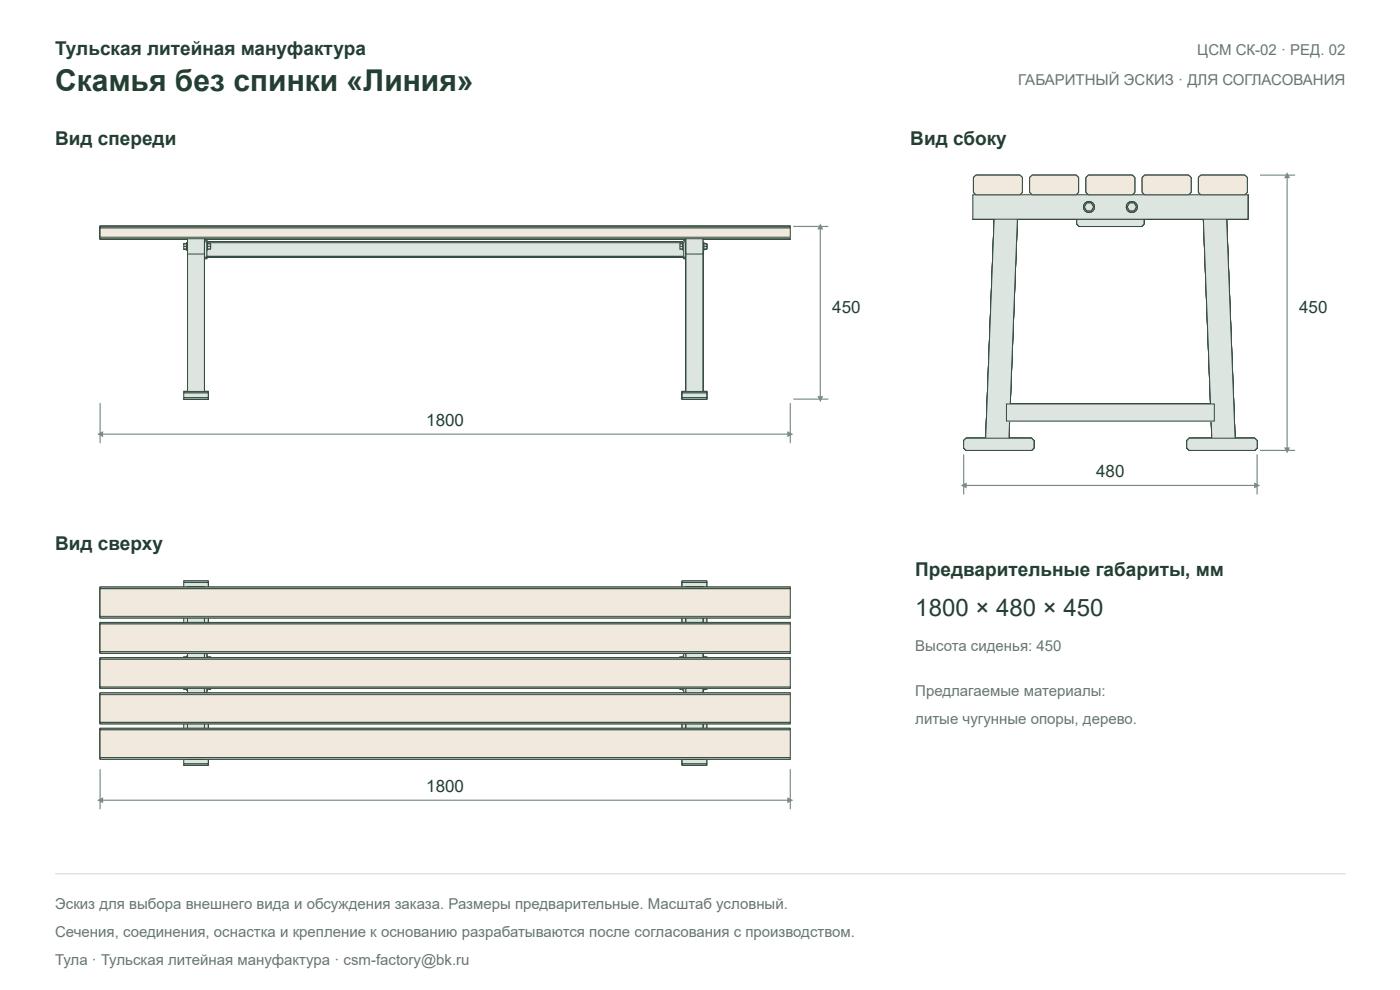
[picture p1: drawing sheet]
<svg xmlns="http://www.w3.org/2000/svg" width="297mm" height="210mm" viewBox="0 0 297 210" stroke-linecap="round" stroke-linejoin="round" font-family="sans-serif">
<defs><g id="words">
<text font-size="6.4" fill="#233e32" x="11.7" y="19.3">Скамья без спинки «Линия»</text>
<text font-size="5.1" fill="#233e32" x="194.2" y="130.5">1800 × 480 × 450</text>
<g font-size="4" fill="#233e32">
<text x="11.7" y="11.7">Тульская литейная мануфактура</text>
<text x="11.7" y="30.8">Вид спереди</text>
<text x="193.1" y="30.8">Вид сбоку</text>
<text x="11.7" y="116.7">Вид сверху</text>
<text x="194.2" y="122">Предварительные габариты, мм</text>
</g>
<g font-size="3.6" fill="#233e32">
<text x="176.6" y="66.3">450</text>
<text x="275.6" y="66.3">450</text>
<text x="90.4" y="90.3">1800</text>
<text x="232.6" y="101.2">480</text>
<text x="90.4" y="168">1800</text>
</g>
<g font-size="3.2" fill="#68766e">
<text x="254" y="11.7">ЦСМ СК-02 · РЕД. 02</text>
<text x="216" y="18">ГАБАРИТНЫЙ ЭСКИЗ · ДЛЯ СОГЛАСОВАНИЯ</text>
<text x="194.2" y="137.9">Высота сиденья: 450</text>
<text x="194.2" y="147.5">Предлагаемые материалы:</text>
<text x="194.2" y="153.4">литые чугунные опоры, дерево.</text>
<text x="11.7" y="192.7">Эскиз для выбора внешнего вида и обсуждения заказа. Размеры предварительные. Масштаб условный.</text>
<text x="11.7" y="198.6">Сечения, соединения, оснастка и крепление к основанию разрабатываются после согласования с производством.</text>
<text x="11.7" y="204.6">Тула · Тульская литейная мануфактура · csm-factory@bk.ru</text>
</g>
</g></defs>
<path d="M39 83.3h5.2v1h-5.2z" fill="#dce5df"/>
<path d="M39 83.3h5.2v1h-5.2z" fill="none" stroke="#354d40" stroke-width=".21"/>
<path d="M144.7 83.3h5.2v1h-5.2z" fill="#dce5df"/>
<path d="M39 84.3h5.2v.3h-5.2zM39 83h5.2v.3h-5.2zM144.7 83.3h5.2v1h-5.2zM144.7 84.3h5.2v.3h-5.2zM144.7 83h5.2v.3h-5.2z" fill="none" stroke="#354d40" stroke-width=".21"/>
<path d="M39 84.5h5.2M144.7 84.5h5.2" fill="none" stroke="#dce5df" stroke-width=".34"/>
<path d="M39 83.2h5.2M144.7 83.2h5.2" fill="none" stroke="#dce5df" stroke-width=".32"/>
<path d="M39.8 50.6h3.6v3.3h-3.6z" fill="#dce5df"/>
<path d="M39.8 50.6h3.6v3.3h-3.6z" fill="none" stroke="#354d40" stroke-width=".21"/>
<path d="M145.5 50.6h3.6v3.3h-3.6z" fill="#dce5df"/>
<path d="M145.5 50.6h3.6v3.3h-3.6z" fill="none" stroke="#354d40" stroke-width=".21"/>
<path d="M21.2 48.3h146.5v2h-146.5z" fill="#f2e9de"/>
<path d="M21.2 48.3h146.5v2h-146.5zM21.2 50.3h146.5v.3h-146.5zM21.2 48h146.5v.3h-146.5z" fill="none" stroke="#354d40" stroke-width=".21"/>
<path d="M21.2 50.5h146.5" fill="none" stroke="#f2e9de" stroke-width=".32"/>
<path d="M21.2 48.2h146.5" fill="none" stroke="#f2e9de" stroke-width=".34"/>
<path d="M39.8 51.5h3.6v31.6h-3.6z" fill="#dce5df"/>
<path d="M39.8 51.5h3.6v31.6h-3.6z" fill="none" stroke="#354d40" stroke-width=".21"/>
<path d="M145.5 51.5h3.6v31.6h-3.6z" fill="#dce5df"/>
<g fill="none" stroke="#354d40" stroke-width=".21">
<path d="M21.2 48v2.6zM21.2 50.6h146.5zM21.2 48h146.5zM39.8 51.5v31.7zM39.8 51.5l3.6 .1zM43.4 51.5v31.7zM145.5 51.5h3.6v31.6h-3.6zM145.5 51.5v31.7zM149.1 51.5v31.7zM167.7 48v2.6zM39 83v1.6zM39 84.6h5.2z"/>
<path d="M39 83h5.2zM39.8 83.1l3.6 .1zM44.2 83v1.6zM144.7 83v1.6zM144.7 84.6h5.2zM144.7 83h5.2zM145.5 83.1l3.6 .1zM149.9 83v1.6z"/>
</g>
<path d="M39.8 51.5h3.6M39.8 83.2h3.6M145.5 83.2h3.6" fill="none" stroke="#dce5df" stroke-width=".21"/>
<path d="M39.8 78.4h3.6v2.3h-3.6z" fill="#dce5df"/>
<path d="M145.5 51.5l3.6 .1zM39.8 78.4h3.6v2.3h-3.6z" fill="none" stroke="#354d40" stroke-width=".21"/>
<path d="M145.5 51.5h3.6" fill="none" stroke="#dce5df" stroke-width=".21"/>
<path d="M145.5 78.4h3.6v2.3h-3.6z" fill="#dce5df"/>
<path d="M145.5 78.4h3.6v2.3h-3.6z" fill="none" stroke="#354d40" stroke-width=".21"/>
<path d="M39.8 51.6h3.6v31.6h-3.6z" fill="#dce5df"/>
<path d="M39.8 51.6h3.6v31.6h-3.6z" fill="none" stroke="#354d40" stroke-width=".21"/>
<path d="M145.5 51.6h3.6v31.6h-3.6z" fill="#dce5df"/>
<path d="M21.2 48h146.5v.3h-146.5zM21.2 50.3h146.5v.3h-146.5zM145.5 51.6h3.6v31.6h-3.6z" fill="none" stroke="#354d40" stroke-width=".21"/>
<path d="M21.2 48.2h146.5" fill="none" stroke="#f2e9de" stroke-width=".34"/>
<path d="M21.2 50.5h146.5" fill="none" stroke="#f2e9de" stroke-width=".32"/>
<path d="M21.2 48.3h146.5v2h-146.5z" fill="#f2e9de"/>
<path d="M21.2 48.3h146.5v2h-146.5z" fill="none" stroke="#354d40" stroke-width=".21"/>
<path d="M21.2 48.3h146.5v2h-146.5z" fill="#f2e9de"/>
<path d="M21.2 48.3h146.5v2h-146.5zM21.2 50.3h146.5v.3h-146.5zM21.2 48h146.5v.3h-146.5zM39 83h5.2v.3h-5.2zM39 84.3h5.2v.3h-5.2zM144.7 83h5.2v.3h-5.2zM144.7 84.3h5.2v.3h-5.2z" fill="none" stroke="#354d40" stroke-width=".21"/>
<path d="M21.2 50.5h146.5" fill="none" stroke="#f2e9de" stroke-width=".32"/>
<path d="M21.2 48.2h146.5" fill="none" stroke="#f2e9de" stroke-width=".34"/>
<path d="M39 83.2h5.2M144.7 83.2h5.2" fill="none" stroke="#dce5df" stroke-width=".32"/>
<path d="M39 84.5h5.2M144.7 84.5h5.2" fill="none" stroke="#dce5df" stroke-width=".34"/>
<path d="M39 83.3h5.2v1h-5.2z" fill="#dce5df"/>
<path d="M39 83.3h5.2v1h-5.2z" fill="none" stroke="#354d40" stroke-width=".21"/>
<path d="M144.7 83.3h5.2v1h-5.2z" fill="#dce5df"/>
<path d="M21.2 48v2.6zM21.2 50.6h146.5zM21.2 48h146.5zM167.7 48v2.6zM144.7 83.3h5.2v1h-5.2z" fill="none" stroke="#354d40" stroke-width=".21"/>
<path d="M43.4 51.3h.5v3.2h-.5z" fill="#dce5df"/>
<path d="M43.4 51.3h.5v3.2h-.5z" fill="none" stroke="#354d40" stroke-width=".21"/>
<path d="M145 51.3h.5v3.2h-.5z" fill="#dce5df"/>
<path d="M21.2 48h146.5v.3h-146.5zM21.2 50.3h146.5v.3h-146.5zM145 51.3h.5v3.2h-.5z" fill="none" stroke="#354d40" stroke-width=".21"/>
<path d="M21.2 48.2h146.5" fill="none" stroke="#f2e9de" stroke-width=".34"/>
<path d="M21.2 50.5h146.5" fill="none" stroke="#f2e9de" stroke-width=".32"/>
<path d="M43.4 54.5h.5v.3h-.5z" fill="#dce5df"/>
<path d="M43.4 54.5h.5v.3h-.5z" fill="none" stroke="#354d40" stroke-width=".21"/>
<path d="M43.4 50.9h.5v.4h-.5z" fill="#dce5df"/>
<path d="M43.4 50.9h.5v.4h-.5z" fill="none" stroke="#354d40" stroke-width=".21"/>
<path d="M145 54.5h.5v.3h-.5z" fill="#dce5df"/>
<path d="M145 54.5h.5v.3h-.5z" fill="none" stroke="#354d40" stroke-width=".21"/>
<path d="M145 50.9h.5v.4h-.5z" fill="#dce5df"/>
<path d="M145 50.9h.5v.4h-.5z" fill="none" stroke="#354d40" stroke-width=".21"/>
<path d="M21.2 48.3h146.5v2h-146.5z" fill="#f2e9de"/>
<path d="M21.2 48.3h146.5v2h-146.5z" fill="none" stroke="#354d40" stroke-width=".21"/>
<path d="M43.9 52h.1v.2h-.1z" fill="#dce5df"/>
<path d="M43.9 52h.1v.2h-.1z" fill="none" stroke="#354d40" stroke-width=".21"/>
<path d="M43.9 52.2h.1v.3h-.1z" fill="#dce5df"/>
<path d="M43.9 52.2h.1v.3h-.1z" fill="none" stroke="#354d40" stroke-width=".21"/>
<path d="M39.6 52h.2v.2h-.2z" fill="#dce5df"/>
<path d="M39.6 52h.2v.2h-.2z" fill="none" stroke="#354d40" stroke-width=".21"/>
<path d="M39.6 52.2h.2v.3h-.2z" fill="#dce5df"/>
<path d="M39.6 52.2h.2v.3h-.2z" fill="none" stroke="#354d40" stroke-width=".21"/>
<path d="M144.9 52h.1v.2h-.1z" fill="#dce5df"/>
<path d="M144.9 52h.1v.2h-.1z" fill="none" stroke="#354d40" stroke-width=".21"/>
<path d="M144.9 52.2h.1v.3h-.1z" fill="#dce5df"/>
<path d="M144.9 52.2h.1v.3h-.1z" fill="none" stroke="#354d40" stroke-width=".21"/>
<path d="M149.1 52h.2v.2h-.2z" fill="#dce5df"/>
<path d="M149.1 52h.2v.2h-.2z" fill="none" stroke="#354d40" stroke-width=".21"/>
<path d="M149.1 52.2h.2v.3h-.2z" fill="#dce5df"/>
<path d="M149.1 52.2h.2v.3h-.2z" fill="none" stroke="#354d40" stroke-width=".21"/>
<path d="M43.9 51.7h.1v.3h-.1z" fill="#dce5df"/>
<path d="M43.9 51.7h.1v.3h-.1z" fill="none" stroke="#354d40" stroke-width=".21"/>
<path d="M39.6 51.7h.2v.3h-.2z" fill="#dce5df"/>
<path d="M39.6 51.7h.2v.3h-.2z" fill="none" stroke="#354d40" stroke-width=".21"/>
<path d="M144.9 51.7h.1v.3h-.1z" fill="#dce5df"/>
<path d="M144.9 51.7h.1v.3h-.1z" fill="none" stroke="#354d40" stroke-width=".21"/>
<path d="M149.1 51.7h.2v.3h-.2z" fill="#dce5df"/>
<path d="M149.1 51.7h.2v.3h-.2z" fill="none" stroke="#354d40" stroke-width=".21"/>
<path d="M43.9 52.5h.1v.3h-.1z" fill="#dce5df"/>
<path d="M43.9 52.5h.1v.3h-.1z" fill="none" stroke="#354d40" stroke-width=".21"/>
<path d="M39.6 52.5h.2v.3h-.2z" fill="#dce5df"/>
<path d="M39.6 52.5h.2v.3h-.2z" fill="none" stroke="#354d40" stroke-width=".21"/>
<path d="M144.9 52.5h.1v.3h-.1z" fill="#dce5df"/>
<path d="M144.9 52.5h.1v.3h-.1z" fill="none" stroke="#354d40" stroke-width=".21"/>
<path d="M149.1 52.5h.2v.3h-.2z" fill="#dce5df"/>
<path d="M149.1 52.5h.2v.3h-.2z" fill="none" stroke="#354d40" stroke-width=".21"/>
<path d="M44 51.7h.7v.5h-.7z" fill="#dce5df"/>
<path d="M44 51.7h.7v.5h-.7z" fill="none" stroke="#354d40" stroke-width=".21"/>
<path d="M44 52.2h.7v.6h-.7z" fill="#dce5df"/>
<path d="M44 52.2h.7v.6h-.7z" fill="none" stroke="#354d40" stroke-width=".21"/>
<path d="M39 51.7h.6v.5h-.6z" fill="#dce5df"/>
<path d="M39 51.7h.6v.5h-.6z" fill="none" stroke="#354d40" stroke-width=".21"/>
<path d="M39 52.2h.6v.6h-.6z" fill="#dce5df"/>
<path d="M39 52.2h.6v.6h-.6z" fill="none" stroke="#354d40" stroke-width=".21"/>
<path d="M144.2 51.7h.7v.5h-.7z" fill="#dce5df"/>
<path d="M144.2 51.7h.7v.5h-.7z" fill="none" stroke="#354d40" stroke-width=".21"/>
<path d="M144.2 52.2h.7v.6h-.7z" fill="#dce5df"/>
<path d="M144.2 52.2h.7v.6h-.7z" fill="none" stroke="#354d40" stroke-width=".21"/>
<path d="M149.3 51.7h.6v.5h-.6z" fill="#dce5df"/>
<path d="M149.3 51.7h.6v.5h-.6z" fill="none" stroke="#354d40" stroke-width=".21"/>
<path d="M149.3 52.2h.6v.6h-.6z" fill="#dce5df"/>
<path d="M149.3 52.2h.6v.6h-.6z" fill="none" stroke="#354d40" stroke-width=".21"/>
<path d="M21.2 48.3h146.5v2h-146.5z" fill="#f2e9de"/>
<path d="M21.2 48.3h146.5v2h-146.5z" fill="none" stroke="#354d40" stroke-width=".21"/>
<path d="M43.9 51.6l.1 .1z" fill="#dce5df"/>
<path d="M43.9 51.6l.1 .1z" fill="none" stroke="#354d40" stroke-width=".21"/>
<path d="M39.6 51.6h.2v.1h-.2z" fill="#dce5df"/>
<path d="M39.6 51.6h.2v.1h-.2z" fill="none" stroke="#354d40" stroke-width=".21"/>
<path d="M144.9 51.6l.1 .1z" fill="#dce5df"/>
<path d="M144.9 51.6l.1 .1z" fill="none" stroke="#354d40" stroke-width=".21"/>
<path d="M149.1 51.6h.2v.1h-.2z" fill="#dce5df"/>
<path d="M149.1 51.6h.2v.1h-.2z" fill="none" stroke="#354d40" stroke-width=".21"/>
<path d="M43.9 52.8h.1v.1h-.1z" fill="#dce5df"/>
<path d="M43.9 52.8h.1v.1h-.1z" fill="none" stroke="#354d40" stroke-width=".21"/>
<path d="M39.6 52.8h.2v.1h-.2z" fill="#dce5df"/>
<path d="M39.6 52.8h.2v.1h-.2z" fill="none" stroke="#354d40" stroke-width=".21"/>
<path d="M144.9 52.8h.1v.1h-.1z" fill="#dce5df"/>
<path d="M144.9 52.8h.1v.1h-.1z" fill="none" stroke="#354d40" stroke-width=".21"/>
<path d="M149.1 52.8h.2v.1h-.2z" fill="#dce5df"/>
<path d="M21.2 50.3h146.5v.3h-146.5zM21.2 48h146.5v.3h-146.5zM149.1 52.8h.2v.1h-.2z" fill="none" stroke="#354d40" stroke-width=".21"/>
<path d="M21.2 50.5h146.5" fill="none" stroke="#f2e9de" stroke-width=".32"/>
<path d="M21.2 48.2h146.5" fill="none" stroke="#f2e9de" stroke-width=".34"/>
<path d="M43.9 51.5l.1 .1z" fill="#dce5df"/>
<path d="M43.9 51.5l.1 .1z" fill="none" stroke="#354d40" stroke-width=".21"/>
<path d="M43.9 52.9l.1 .1z" fill="#dce5df"/>
<path d="M43.9 52.9l.1 .1z" fill="none" stroke="#354d40" stroke-width=".21"/>
<path d="M39.6 51.5l.2 .1z" fill="#dce5df"/>
<path d="M39.6 51.5l.2 .1z" fill="none" stroke="#354d40" stroke-width=".21"/>
<path d="M39.6 52.9l.2 .1z" fill="#dce5df"/>
<path d="M39.6 52.9l.2 .1z" fill="none" stroke="#354d40" stroke-width=".21"/>
<path d="M144.9 51.5l.1 .1z" fill="#dce5df"/>
<path d="M144.9 51.5l.1 .1z" fill="none" stroke="#354d40" stroke-width=".21"/>
<path d="M144.9 52.9l.1 .1z" fill="#dce5df"/>
<path d="M144.9 52.9l.1 .1z" fill="none" stroke="#354d40" stroke-width=".21"/>
<path d="M149.1 51.5l.2 .1z" fill="#dce5df"/>
<path d="M149.1 51.5l.2 .1z" fill="none" stroke="#354d40" stroke-width=".21"/>
<path d="M149.1 52.9l.2 .1z" fill="#dce5df"/>
<g fill="none" stroke="#354d40" stroke-width=".21">
<path d="M39 51.7v1.1zM39 51.7h.6zM39 52.8h.6zM39.6 51.5v1.5zM39.6 51.7v1.1zM39.8 51.5v1.5zM43.9 51.5v1.5zM44 51.7v1.1zM44 51.7h.7zM44 52.8h.7zM44 51.5v1.5zM44.7 51.7v1.1z"/>
<path d="M144.2 51.7v1.1zM144.2 51.7h.7zM144.2 52.8h.7zM144.9 51.7v1.1zM144.9 51.5v1.5zM145 51.5v1.5zM149.1 52.9l.2 .1zM149.1 51.5v1.5zM149.3 51.5v1.5zM149.3 51.7v1.1zM149.3 51.7h.6zM149.3 52.8h.6z"/>
<path d="M149.9 51.7v1.1z"/>
</g>
<path d="M43.9 51.5l.1 .1z" fill="#dce5df"/>
<path d="M43.9 51.5l.1 .1z" fill="none" stroke="#354d40" stroke-width=".21"/>
<path d="M39.6 51.5l.2 .1z" fill="#dce5df"/>
<path d="M39.6 51.5l.2 .1z" fill="none" stroke="#354d40" stroke-width=".21"/>
<path d="M144.9 51.5l.1 .1z" fill="#dce5df"/>
<path d="M144.9 51.5l.1 .1z" fill="none" stroke="#354d40" stroke-width=".21"/>
<path d="M149.1 51.5l.2 .1z" fill="#dce5df"/>
<path d="M149.1 51.5l.2 .1z" fill="none" stroke="#354d40" stroke-width=".21"/>
<path d="M43.9 52.9l.1 .1z" fill="#dce5df"/>
<path d="M43.9 52.9l.1 .1z" fill="none" stroke="#354d40" stroke-width=".21"/>
<path d="M39.6 52.9l.2 .1z" fill="#dce5df"/>
<path d="M39.6 52.9l.2 .1z" fill="none" stroke="#354d40" stroke-width=".21"/>
<path d="M144.9 52.9l.1 .1z" fill="#dce5df"/>
<path d="M144.9 52.9l.1 .1z" fill="none" stroke="#354d40" stroke-width=".21"/>
<path d="M149.1 52.9l.2 .1z" fill="#dce5df"/>
<path d="M149.1 52.9l.2 .1z" fill="none" stroke="#354d40" stroke-width=".21"/>
<path d="M43.9 51.6l.1 .1z" fill="#dce5df"/>
<path d="M43.9 51.6l.1 .1z" fill="none" stroke="#354d40" stroke-width=".21"/>
<path d="M43.9 52.8h.1v.1h-.1z" fill="#dce5df"/>
<path d="M43.9 52.8h.1v.1h-.1z" fill="none" stroke="#354d40" stroke-width=".21"/>
<path d="M39.6 51.6h.2v.1h-.2z" fill="#dce5df"/>
<path d="M39.6 51.6h.2v.1h-.2z" fill="none" stroke="#354d40" stroke-width=".21"/>
<path d="M39.6 52.8h.2v.1h-.2z" fill="#dce5df"/>
<path d="M39.6 52.8h.2v.1h-.2z" fill="none" stroke="#354d40" stroke-width=".21"/>
<path d="M144.9 51.6l.1 .1z" fill="#dce5df"/>
<path d="M144.9 51.6l.1 .1z" fill="none" stroke="#354d40" stroke-width=".21"/>
<path d="M144.9 52.8h.1v.1h-.1z" fill="#dce5df"/>
<path d="M144.9 52.8h.1v.1h-.1z" fill="none" stroke="#354d40" stroke-width=".21"/>
<path d="M149.1 51.6h.2v.1h-.2z" fill="#dce5df"/>
<path d="M149.1 51.6h.2v.1h-.2z" fill="none" stroke="#354d40" stroke-width=".21"/>
<path d="M149.1 52.8h.2v.1h-.2z" fill="#dce5df"/>
<path d="M149.1 52.8h.2v.1h-.2z" fill="none" stroke="#354d40" stroke-width=".21"/>
<path d="M44 51.7h.7v.5h-.7z" fill="#dce5df"/>
<path d="M44 51.7h.7v.5h-.7z" fill="none" stroke="#354d40" stroke-width=".21"/>
<path d="M44 52.2h.7v.6h-.7z" fill="#dce5df"/>
<path d="M44 52.2h.7v.6h-.7z" fill="none" stroke="#354d40" stroke-width=".21"/>
<path d="M39 51.7h.6v.5h-.6z" fill="#dce5df"/>
<path d="M39 51.7h.6v.5h-.6z" fill="none" stroke="#354d40" stroke-width=".21"/>
<path d="M39 52.2h.6v.6h-.6z" fill="#dce5df"/>
<path d="M39 52.2h.6v.6h-.6z" fill="none" stroke="#354d40" stroke-width=".21"/>
<path d="M144.2 51.7h.7v.5h-.7z" fill="#dce5df"/>
<path d="M144.2 51.7h.7v.5h-.7z" fill="none" stroke="#354d40" stroke-width=".21"/>
<path d="M144.2 52.2h.7v.6h-.7z" fill="#dce5df"/>
<path d="M144.2 52.2h.7v.6h-.7z" fill="none" stroke="#354d40" stroke-width=".21"/>
<path d="M149.3 51.7h.6v.5h-.6z" fill="#dce5df"/>
<path d="M149.3 51.7h.6v.5h-.6z" fill="none" stroke="#354d40" stroke-width=".21"/>
<path d="M149.3 52.2h.6v.6h-.6z" fill="#dce5df"/>
<path d="M149.3 52.2h.6v.6h-.6z" fill="none" stroke="#354d40" stroke-width=".21"/>
<path d="M43.9 51.7h.1v.3h-.1z" fill="#dce5df"/>
<path d="M43.9 51.7h.1v.3h-.1z" fill="none" stroke="#354d40" stroke-width=".21"/>
<path d="M43.9 52.5h.1v.3h-.1z" fill="#dce5df"/>
<path d="M43.9 52.5h.1v.3h-.1z" fill="none" stroke="#354d40" stroke-width=".21"/>
<path d="M39.6 51.7h.2v.3h-.2z" fill="#dce5df"/>
<path d="M39.6 51.7h.2v.3h-.2z" fill="none" stroke="#354d40" stroke-width=".21"/>
<path d="M39.6 52.5h.2v.3h-.2z" fill="#dce5df"/>
<path d="M39.6 52.5h.2v.3h-.2z" fill="none" stroke="#354d40" stroke-width=".21"/>
<path d="M144.9 51.7h.1v.3h-.1z" fill="#dce5df"/>
<path d="M144.9 51.7h.1v.3h-.1z" fill="none" stroke="#354d40" stroke-width=".21"/>
<path d="M144.9 52.5h.1v.3h-.1z" fill="#dce5df"/>
<path d="M144.9 52.5h.1v.3h-.1z" fill="none" stroke="#354d40" stroke-width=".21"/>
<path d="M149.1 51.7h.2v.3h-.2z" fill="#dce5df"/>
<path d="M149.1 51.7h.2v.3h-.2z" fill="none" stroke="#354d40" stroke-width=".21"/>
<path d="M149.1 52.5h.2v.3h-.2z" fill="#dce5df"/>
<path d="M149.1 52.5h.2v.3h-.2z" fill="none" stroke="#354d40" stroke-width=".21"/>
<path d="M43.9 52h.1v.2h-.1z" fill="#dce5df"/>
<path d="M43.9 52h.1v.2h-.1z" fill="none" stroke="#354d40" stroke-width=".21"/>
<path d="M43.9 52.2h.1v.3h-.1z" fill="#dce5df"/>
<path d="M43.9 52.2h.1v.3h-.1z" fill="none" stroke="#354d40" stroke-width=".21"/>
<path d="M39.6 52h.2v.2h-.2z" fill="#dce5df"/>
<path d="M39.6 52h.2v.2h-.2z" fill="none" stroke="#354d40" stroke-width=".21"/>
<path d="M39.6 52.2h.2v.3h-.2z" fill="#dce5df"/>
<path d="M39.6 52.2h.2v.3h-.2z" fill="none" stroke="#354d40" stroke-width=".21"/>
<path d="M144.9 52h.1v.2h-.1z" fill="#dce5df"/>
<path d="M144.9 52h.1v.2h-.1z" fill="none" stroke="#354d40" stroke-width=".21"/>
<path d="M144.9 52.2h.1v.3h-.1z" fill="#dce5df"/>
<path d="M144.9 52.2h.1v.3h-.1z" fill="none" stroke="#354d40" stroke-width=".21"/>
<path d="M149.1 52h.2v.2h-.2z" fill="#dce5df"/>
<path d="M149.1 52h.2v.2h-.2z" fill="none" stroke="#354d40" stroke-width=".21"/>
<path d="M149.1 52.2h.2v.3h-.2z" fill="#dce5df"/>
<path d="M43.9 54.4h101.1v.1h-101.1zM43.9 51.3h101.1v.1h-101.1zM149.1 52.2h.2v.3h-.2z" fill="none" stroke="#354d40" stroke-width=".21"/>
<path d="M43.9 54.4h101.1M43.9 51.3h101.1" fill="none" stroke="#dce5df" stroke-width=".21"/>
<path d="M43.9 51.5h101.1v2.8h-101.1z" fill="#dce5df"/>
<path d="M43.9 51.5h101.1v2.8h-101.1zM43.9 54.5h101.1zM43.9 54.3l101.1 .1zM43.9 51.4h101.1zM43.9 51.3h101.1zM43.9 54.3h101.1zM43.9 51.4l101.1 .1zM43.9 51.4v2.9zM145 51.4v2.9z" fill="none" stroke="#354d40" stroke-width=".21"/>
<path d="M43.9 54.5h101.1M43.9 54.4h101.1M43.9 51.4h101.1M43.9 51.3h101.1M43.9 54.3h101.1" fill="none" stroke="#dce5df" stroke-width=".21"/>
<path d="M43.9 51.5h101.1v2.8h-101.1z" fill="#dce5df"/>
<g fill="none" stroke="#354d40" stroke-width=".21">
<path d="M21.2 48v2.6zM21.2 50.6h146.5zM21.2 48h146.5zM39.8 50.6v3.3zM39.8 50.6h3.6zM39.8 53.9h3.6zM43.4 50.6v3.3zM43.4 50.9v3.9zM43.4 54.8h.5zM43.4 50.9h.5zM43.9 51.5h101.1v2.8h-101.1zM43.9 54.3v.2z"/>
<path d="M43.9 54.5h101.1zM43.9 54.3h101.1zM43.9 51.3v.1zM43.9 51.4h101.1zM43.9 51.3h101.1zM43.9 50.9v3.9zM145 54.3v.2zM145 51.3v.1zM145 50.9v3.9zM145 54.8h.5zM145 50.9h.5zM145.5 50.6v3.3z"/>
<path d="M145.5 50.6h3.6zM145.5 53.9h3.6zM145.5 50.9v3.9zM149.1 50.6v3.3zM167.7 48v2.6zM39.8 78.4v2.3zM39.8 78.4h3.6zM43.4 78.4v2.3zM145.5 78.4v2.3zM145.5 78.4h3.6zM149.1 78.4v2.3zM39.8 80.7h3.6z"/>
<path d="M145.5 80.7h3.6z"/>
</g>
<path d="M43.9 51.5h101.1v2.8h-101.1z" fill="#dce5df"/>
<path d="M43.9 51.5h101.1v2.8h-101.1zM43.9 54.3h101.1zM43.9 51.4l101.1 .1zM43.9 51.4v2.9zM43.9 51.4h101.1zM43.9 54.3l101.1 .1zM43.9 54.5h101.1zM43.9 51.3h101.1zM43.9 54.4h101.1v.1h-101.1zM43.9 51.3h101.1v.1h-101.1zM145 51.4v2.9z" fill="none" stroke="#354d40" stroke-width=".21"/>
<path d="M43.9 54.3h101.1M43.9 51.4h101.1M43.9 54.4h101.1M43.9 54.5h101.1M43.9 51.3h101.1" fill="none" stroke="#dce5df" stroke-width=".21"/>
<path d="M43.9 51.5h101.1v2.8h-101.1z" fill="#dce5df"/>
<path d="M43.9 51.5h101.1v2.8h-101.1z" fill="none" stroke="#354d40" stroke-width=".21"/>
<path d="M43.9 52h.1v.2h-.1z" fill="#dce5df"/>
<path d="M43.9 52h.1v.2h-.1z" fill="none" stroke="#354d40" stroke-width=".21"/>
<path d="M43.9 52.2h.1v.3h-.1z" fill="#dce5df"/>
<path d="M43.9 52.2h.1v.3h-.1z" fill="none" stroke="#354d40" stroke-width=".21"/>
<path d="M39.6 52h.2v.2h-.2z" fill="#dce5df"/>
<path d="M39.6 52h.2v.2h-.2z" fill="none" stroke="#354d40" stroke-width=".21"/>
<path d="M39.6 52.2h.2v.3h-.2z" fill="#dce5df"/>
<path d="M39.6 52.2h.2v.3h-.2z" fill="none" stroke="#354d40" stroke-width=".21"/>
<path d="M144.9 52h.1v.2h-.1z" fill="#dce5df"/>
<path d="M144.9 52h.1v.2h-.1z" fill="none" stroke="#354d40" stroke-width=".21"/>
<path d="M144.9 52.2h.1v.3h-.1z" fill="#dce5df"/>
<path d="M144.9 52.2h.1v.3h-.1z" fill="none" stroke="#354d40" stroke-width=".21"/>
<path d="M149.1 52h.2v.2h-.2z" fill="#dce5df"/>
<path d="M149.1 52h.2v.2h-.2z" fill="none" stroke="#354d40" stroke-width=".21"/>
<path d="M149.1 52.2h.2v.3h-.2z" fill="#dce5df"/>
<path d="M149.1 52.2h.2v.3h-.2z" fill="none" stroke="#354d40" stroke-width=".21"/>
<path d="M43.9 51.7h.1v.3h-.1z" fill="#dce5df"/>
<path d="M43.9 51.7h.1v.3h-.1z" fill="none" stroke="#354d40" stroke-width=".21"/>
<path d="M39.6 51.7h.2v.3h-.2z" fill="#dce5df"/>
<path d="M39.6 51.7h.2v.3h-.2z" fill="none" stroke="#354d40" stroke-width=".21"/>
<path d="M144.9 51.7h.1v.3h-.1z" fill="#dce5df"/>
<path d="M144.9 51.7h.1v.3h-.1z" fill="none" stroke="#354d40" stroke-width=".21"/>
<path d="M149.1 51.7h.2v.3h-.2z" fill="#dce5df"/>
<path d="M149.1 51.7h.2v.3h-.2z" fill="none" stroke="#354d40" stroke-width=".21"/>
<path d="M43.9 52.5h.1v.3h-.1z" fill="#dce5df"/>
<path d="M43.9 52.5h.1v.3h-.1z" fill="none" stroke="#354d40" stroke-width=".21"/>
<path d="M39.6 52.5h.2v.3h-.2z" fill="#dce5df"/>
<path d="M39.6 52.5h.2v.3h-.2z" fill="none" stroke="#354d40" stroke-width=".21"/>
<path d="M144.9 52.5h.1v.3h-.1z" fill="#dce5df"/>
<path d="M144.9 52.5h.1v.3h-.1z" fill="none" stroke="#354d40" stroke-width=".21"/>
<path d="M149.1 52.5h.2v.3h-.2z" fill="#dce5df"/>
<path d="M149.1 52.5h.2v.3h-.2z" fill="none" stroke="#354d40" stroke-width=".21"/>
<path d="M44 51.7h.7v.5h-.7z" fill="#dce5df"/>
<path d="M44 51.7h.7v.5h-.7z" fill="none" stroke="#354d40" stroke-width=".21"/>
<path d="M44 52.2h.7v.6h-.7z" fill="#dce5df"/>
<path d="M44 52.2h.7v.6h-.7z" fill="none" stroke="#354d40" stroke-width=".21"/>
<path d="M39 51.7h.6v.5h-.6z" fill="#dce5df"/>
<path d="M39 51.7h.6v.5h-.6z" fill="none" stroke="#354d40" stroke-width=".21"/>
<path d="M39 52.2h.6v.6h-.6z" fill="#dce5df"/>
<path d="M39 52.2h.6v.6h-.6z" fill="none" stroke="#354d40" stroke-width=".21"/>
<path d="M144.2 51.7h.7v.5h-.7z" fill="#dce5df"/>
<path d="M144.2 51.7h.7v.5h-.7z" fill="none" stroke="#354d40" stroke-width=".21"/>
<path d="M144.2 52.2h.7v.6h-.7z" fill="#dce5df"/>
<path d="M144.2 52.2h.7v.6h-.7z" fill="none" stroke="#354d40" stroke-width=".21"/>
<path d="M149.3 51.7h.6v.5h-.6z" fill="#dce5df"/>
<path d="M149.3 51.7h.6v.5h-.6z" fill="none" stroke="#354d40" stroke-width=".21"/>
<path d="M149.3 52.2h.6v.6h-.6z" fill="#dce5df"/>
<path d="M149.3 52.2h.6v.6h-.6z" fill="none" stroke="#354d40" stroke-width=".21"/>
<path d="M43.9 51.6l.1 .1z" fill="#dce5df"/>
<path d="M43.9 51.6l.1 .1z" fill="none" stroke="#354d40" stroke-width=".21"/>
<path d="M43.9 52.8h.1v.1h-.1z" fill="#dce5df"/>
<path d="M43.9 52.8h.1v.1h-.1z" fill="none" stroke="#354d40" stroke-width=".21"/>
<path d="M39.6 51.6h.2v.1h-.2z" fill="#dce5df"/>
<path d="M39.6 51.6h.2v.1h-.2z" fill="none" stroke="#354d40" stroke-width=".21"/>
<path d="M39.6 52.8h.2v.1h-.2z" fill="#dce5df"/>
<path d="M39.6 52.8h.2v.1h-.2z" fill="none" stroke="#354d40" stroke-width=".21"/>
<path d="M144.9 51.6l.1 .1z" fill="#dce5df"/>
<path d="M144.9 51.6l.1 .1z" fill="none" stroke="#354d40" stroke-width=".21"/>
<path d="M144.9 52.8h.1v.1h-.1z" fill="#dce5df"/>
<path d="M144.9 52.8h.1v.1h-.1z" fill="none" stroke="#354d40" stroke-width=".21"/>
<path d="M149.1 51.6h.2v.1h-.2z" fill="#dce5df"/>
<path d="M149.1 51.6h.2v.1h-.2z" fill="none" stroke="#354d40" stroke-width=".21"/>
<path d="M149.1 52.8h.2v.1h-.2z" fill="#dce5df"/>
<path d="M149.1 52.8h.2v.1h-.2z" fill="none" stroke="#354d40" stroke-width=".21"/>
<path d="M43.9 51.5l.1 .1z" fill="#dce5df"/>
<path d="M43.9 51.5l.1 .1z" fill="none" stroke="#354d40" stroke-width=".21"/>
<path d="M43.9 52.9l.1 .1z" fill="#dce5df"/>
<path d="M43.9 52.9l.1 .1z" fill="none" stroke="#354d40" stroke-width=".21"/>
<path d="M39.6 51.5l.2 .1z" fill="#dce5df"/>
<path d="M39.6 51.5l.2 .1z" fill="none" stroke="#354d40" stroke-width=".21"/>
<path d="M39.6 52.9l.2 .1z" fill="#dce5df"/>
<path d="M39.6 52.9l.2 .1z" fill="none" stroke="#354d40" stroke-width=".21"/>
<path d="M144.9 51.5l.1 .1z" fill="#dce5df"/>
<path d="M144.9 51.5l.1 .1z" fill="none" stroke="#354d40" stroke-width=".21"/>
<path d="M144.9 52.9l.1 .1z" fill="#dce5df"/>
<path d="M144.9 52.9l.1 .1z" fill="none" stroke="#354d40" stroke-width=".21"/>
<path d="M149.1 51.5l.2 .1z" fill="#dce5df"/>
<path d="M149.1 51.5l.2 .1z" fill="none" stroke="#354d40" stroke-width=".21"/>
<path d="M149.1 52.9l.2 .1z" fill="#dce5df"/>
<g fill="none" stroke="#354d40" stroke-width=".21">
<path d="M39 51.7v1.1zM39 51.7h.6zM39 52.8h.6zM39.6 51.5v1.5zM39.6 51.7v1.1zM39.8 51.5v1.5zM43.9 51.5v1.5zM44 51.7v1.1zM44 51.7h.7zM44 52.8h.7zM44 51.5v1.5zM44.7 51.7v1.1z"/>
<path d="M144.2 51.7v1.1zM144.2 51.7h.7zM144.2 52.8h.7zM144.9 51.7v1.1zM144.9 51.5v1.5zM145 51.5v1.5zM149.1 52.9l.2 .1zM149.1 51.5v1.5zM149.3 51.5v1.5zM149.3 51.7v1.1zM149.3 51.7h.6zM149.3 52.8h.6z"/>
<path d="M149.9 51.7v1.1z"/>
</g>
<path d="M43.9 51.5l.1 .1z" fill="#dce5df"/>
<path d="M43.9 51.5l.1 .1z" fill="none" stroke="#354d40" stroke-width=".21"/>
<path d="M39.6 51.5l.2 .1z" fill="#dce5df"/>
<path d="M39.6 51.5l.2 .1z" fill="none" stroke="#354d40" stroke-width=".21"/>
<path d="M144.9 51.5l.1 .1z" fill="#dce5df"/>
<path d="M144.9 51.5l.1 .1z" fill="none" stroke="#354d40" stroke-width=".21"/>
<path d="M149.1 51.5l.2 .1z" fill="#dce5df"/>
<path d="M149.1 51.5l.2 .1z" fill="none" stroke="#354d40" stroke-width=".21"/>
<path d="M43.9 52.9l.1 .1z" fill="#dce5df"/>
<path d="M43.9 52.9l.1 .1z" fill="none" stroke="#354d40" stroke-width=".21"/>
<path d="M39.6 52.9l.2 .1z" fill="#dce5df"/>
<path d="M39.6 52.9l.2 .1z" fill="none" stroke="#354d40" stroke-width=".21"/>
<path d="M144.9 52.9l.1 .1z" fill="#dce5df"/>
<path d="M144.9 52.9l.1 .1z" fill="none" stroke="#354d40" stroke-width=".21"/>
<path d="M149.1 52.9l.2 .1z" fill="#dce5df"/>
<path d="M21.2 48h146.5v.3h-146.5zM21.2 50.3h146.5v.3h-146.5zM149.1 52.9l.2 .1z" fill="none" stroke="#354d40" stroke-width=".21"/>
<path d="M21.2 48.2h146.5" fill="none" stroke="#f2e9de" stroke-width=".34"/>
<path d="M21.2 50.5h146.5" fill="none" stroke="#f2e9de" stroke-width=".32"/>
<path d="M43.9 51.6l.1 .1z" fill="#dce5df"/>
<path d="M43.9 51.6l.1 .1z" fill="none" stroke="#354d40" stroke-width=".21"/>
<path d="M39.6 51.6h.2v.1h-.2z" fill="#dce5df"/>
<path d="M39.6 51.6h.2v.1h-.2z" fill="none" stroke="#354d40" stroke-width=".21"/>
<path d="M144.9 51.6l.1 .1z" fill="#dce5df"/>
<path d="M144.9 51.6l.1 .1z" fill="none" stroke="#354d40" stroke-width=".21"/>
<path d="M149.1 51.6h.2v.1h-.2z" fill="#dce5df"/>
<path d="M149.1 51.6h.2v.1h-.2z" fill="none" stroke="#354d40" stroke-width=".21"/>
<path d="M43.9 52.8h.1v.1h-.1z" fill="#dce5df"/>
<path d="M43.9 52.8h.1v.1h-.1z" fill="none" stroke="#354d40" stroke-width=".21"/>
<path d="M39.6 52.8h.2v.1h-.2z" fill="#dce5df"/>
<path d="M39.6 52.8h.2v.1h-.2z" fill="none" stroke="#354d40" stroke-width=".21"/>
<path d="M144.9 52.8h.1v.1h-.1z" fill="#dce5df"/>
<path d="M144.9 52.8h.1v.1h-.1z" fill="none" stroke="#354d40" stroke-width=".21"/>
<path d="M149.1 52.8h.2v.1h-.2z" fill="#dce5df"/>
<path d="M149.1 52.8h.2v.1h-.2z" fill="none" stroke="#354d40" stroke-width=".21"/>
<path d="M21.2 48.3h146.5v2h-146.5z" fill="#f2e9de"/>
<path d="M21.2 48.3h146.5v2h-146.5z" fill="none" stroke="#354d40" stroke-width=".21"/>
<path d="M44 51.7h.7v.5h-.7z" fill="#dce5df"/>
<path d="M44 51.7h.7v.5h-.7z" fill="none" stroke="#354d40" stroke-width=".21"/>
<path d="M44 52.2h.7v.6h-.7z" fill="#dce5df"/>
<path d="M44 52.2h.7v.6h-.7z" fill="none" stroke="#354d40" stroke-width=".21"/>
<path d="M39 51.7h.6v.5h-.6z" fill="#dce5df"/>
<path d="M39 51.7h.6v.5h-.6z" fill="none" stroke="#354d40" stroke-width=".21"/>
<path d="M39 52.2h.6v.6h-.6z" fill="#dce5df"/>
<path d="M39 52.2h.6v.6h-.6z" fill="none" stroke="#354d40" stroke-width=".21"/>
<path d="M144.2 51.7h.7v.5h-.7z" fill="#dce5df"/>
<path d="M144.2 51.7h.7v.5h-.7z" fill="none" stroke="#354d40" stroke-width=".21"/>
<path d="M144.2 52.2h.7v.6h-.7z" fill="#dce5df"/>
<path d="M144.2 52.2h.7v.6h-.7z" fill="none" stroke="#354d40" stroke-width=".21"/>
<path d="M149.3 51.7h.6v.5h-.6z" fill="#dce5df"/>
<path d="M149.3 51.7h.6v.5h-.6z" fill="none" stroke="#354d40" stroke-width=".21"/>
<path d="M149.3 52.2h.6v.6h-.6z" fill="#dce5df"/>
<path d="M149.3 52.2h.6v.6h-.6z" fill="none" stroke="#354d40" stroke-width=".21"/>
<path d="M43.9 51.7h.1v.3h-.1z" fill="#dce5df"/>
<path d="M43.9 51.7h.1v.3h-.1z" fill="none" stroke="#354d40" stroke-width=".21"/>
<path d="M43.9 52.5h.1v.3h-.1z" fill="#dce5df"/>
<path d="M43.9 52.5h.1v.3h-.1z" fill="none" stroke="#354d40" stroke-width=".21"/>
<path d="M39.6 51.7h.2v.3h-.2z" fill="#dce5df"/>
<path d="M39.6 51.7h.2v.3h-.2z" fill="none" stroke="#354d40" stroke-width=".21"/>
<path d="M39.6 52.5h.2v.3h-.2z" fill="#dce5df"/>
<path d="M39.6 52.5h.2v.3h-.2z" fill="none" stroke="#354d40" stroke-width=".21"/>
<path d="M144.9 51.7h.1v.3h-.1z" fill="#dce5df"/>
<path d="M144.9 51.7h.1v.3h-.1z" fill="none" stroke="#354d40" stroke-width=".21"/>
<path d="M144.9 52.5h.1v.3h-.1z" fill="#dce5df"/>
<path d="M144.9 52.5h.1v.3h-.1z" fill="none" stroke="#354d40" stroke-width=".21"/>
<path d="M149.1 51.7h.2v.3h-.2z" fill="#dce5df"/>
<path d="M149.1 51.7h.2v.3h-.2z" fill="none" stroke="#354d40" stroke-width=".21"/>
<path d="M149.1 52.5h.2v.3h-.2z" fill="#dce5df"/>
<path d="M149.1 52.5h.2v.3h-.2z" fill="none" stroke="#354d40" stroke-width=".21"/>
<path d="M43.9 52h.1v.2h-.1z" fill="#dce5df"/>
<path d="M43.9 52h.1v.2h-.1z" fill="none" stroke="#354d40" stroke-width=".21"/>
<path d="M43.9 52.2h.1v.3h-.1z" fill="#dce5df"/>
<path d="M43.9 52.2h.1v.3h-.1z" fill="none" stroke="#354d40" stroke-width=".21"/>
<path d="M39.6 52h.2v.2h-.2z" fill="#dce5df"/>
<path d="M39.6 52h.2v.2h-.2z" fill="none" stroke="#354d40" stroke-width=".21"/>
<path d="M39.6 52.2h.2v.3h-.2z" fill="#dce5df"/>
<path d="M39.6 52.2h.2v.3h-.2z" fill="none" stroke="#354d40" stroke-width=".21"/>
<path d="M144.9 52h.1v.2h-.1z" fill="#dce5df"/>
<path d="M144.9 52h.1v.2h-.1z" fill="none" stroke="#354d40" stroke-width=".21"/>
<path d="M144.9 52.2h.1v.3h-.1z" fill="#dce5df"/>
<path d="M144.9 52.2h.1v.3h-.1z" fill="none" stroke="#354d40" stroke-width=".21"/>
<path d="M149.1 52h.2v.2h-.2z" fill="#dce5df"/>
<path d="M149.1 52h.2v.2h-.2z" fill="none" stroke="#354d40" stroke-width=".21"/>
<path d="M149.1 52.2h.2v.3h-.2z" fill="#dce5df"/>
<path d="M149.1 52.2h.2v.3h-.2z" fill="none" stroke="#354d40" stroke-width=".21"/>
<path d="M21.2 48.3h146.5v2h-146.5z" fill="#f2e9de"/>
<path d="M21.2 48.3h146.5v2h-146.5z" fill="none" stroke="#354d40" stroke-width=".21"/>
<path d="M43.4 50.9h.5v.4h-.5z" fill="#dce5df"/>
<path d="M43.4 50.9h.5v.4h-.5z" fill="none" stroke="#354d40" stroke-width=".21"/>
<path d="M43.4 54.5h.5v.3h-.5z" fill="#dce5df"/>
<path d="M43.4 54.5h.5v.3h-.5z" fill="none" stroke="#354d40" stroke-width=".21"/>
<path d="M145 50.9h.5v.4h-.5z" fill="#dce5df"/>
<path d="M145 50.9h.5v.4h-.5z" fill="none" stroke="#354d40" stroke-width=".21"/>
<path d="M145 54.5h.5v.3h-.5z" fill="#dce5df"/>
<path d="M21.2 50.3h146.5v.3h-146.5zM21.2 48h146.5v.3h-146.5zM145 54.5h.5v.3h-.5z" fill="none" stroke="#354d40" stroke-width=".21"/>
<path d="M21.2 50.5h146.5" fill="none" stroke="#f2e9de" stroke-width=".32"/>
<path d="M21.2 48.2h146.5" fill="none" stroke="#f2e9de" stroke-width=".34"/>
<path d="M43.4 51.3h.5v3.2h-.5z" fill="#dce5df"/>
<path d="M43.4 51.3h.5v3.2h-.5z" fill="none" stroke="#354d40" stroke-width=".21"/>
<path d="M145 51.3h.5v3.2h-.5z" fill="#dce5df"/>
<path d="M21.2 48v2.6zM21.2 50.6h146.5zM21.2 48h146.5zM145 51.3h.5v3.2h-.5zM167.7 48v2.6z" fill="none" stroke="#354d40" stroke-width=".21"/>
<path d="M39 83.3h5.2v1h-5.2z" fill="#dce5df"/>
<path d="M39 83.3h5.2v1h-5.2z" fill="none" stroke="#354d40" stroke-width=".21"/>
<path d="M144.7 83.3h5.2v1h-5.2z" fill="#dce5df"/>
<path d="M21.2 48h146.5v.3h-146.5zM21.2 50.3h146.5v.3h-146.5zM39 84.3h5.2v.3h-5.2zM39 83h5.2v.3h-5.2zM144.7 83.3h5.2v1h-5.2zM144.7 84.3h5.2v.3h-5.2zM144.7 83h5.2v.3h-5.2z" fill="none" stroke="#354d40" stroke-width=".21"/>
<path d="M39 84.5h5.2M144.7 84.5h5.2" fill="none" stroke="#dce5df" stroke-width=".34"/>
<path d="M39 83.2h5.2M144.7 83.2h5.2" fill="none" stroke="#dce5df" stroke-width=".32"/>
<path d="M21.2 48.2h146.5" fill="none" stroke="#f2e9de" stroke-width=".34"/>
<path d="M21.2 50.5h146.5" fill="none" stroke="#f2e9de" stroke-width=".32"/>
<path d="M21.2 48.3h146.5v2h-146.5z" fill="#f2e9de"/>
<path d="M21.2 48.3h146.5v2h-146.5z" fill="none" stroke="#354d40" stroke-width=".21"/>
<path d="M21.2 48.3h146.5v2h-146.5z" fill="#f2e9de"/>
<path d="M21.2 48.3h146.5v2h-146.5zM21.2 50.3h146.5v.3h-146.5zM21.2 48h146.5v.3h-146.5z" fill="none" stroke="#354d40" stroke-width=".21"/>
<path d="M21.2 50.5h146.5" fill="none" stroke="#f2e9de" stroke-width=".32"/>
<path d="M21.2 48.2h146.5" fill="none" stroke="#f2e9de" stroke-width=".34"/>
<path d="M39.8 51.6h3.6v31.6h-3.6z" fill="#dce5df"/>
<path d="M39.8 51.6h3.6v31.6h-3.6z" fill="none" stroke="#354d40" stroke-width=".21"/>
<path d="M145.5 51.6h3.6v31.6h-3.6z" fill="#dce5df"/>
<path d="M39.8 51.5l3.6 .1zM145.5 51.6h3.6v31.6h-3.6z" fill="none" stroke="#354d40" stroke-width=".21"/>
<path d="M39.8 51.5h3.6" fill="none" stroke="#dce5df" stroke-width=".21"/>
<path d="M39.8 78.4h3.6v2.3h-3.6z" fill="#dce5df"/>
<path d="M145.5 51.5l3.6 .1zM39.8 78.4h3.6v2.3h-3.6z" fill="none" stroke="#354d40" stroke-width=".21"/>
<path d="M145.5 51.5h3.6" fill="none" stroke="#dce5df" stroke-width=".21"/>
<path d="M145.5 78.4h3.6v2.3h-3.6z" fill="#dce5df"/>
<g fill="none" stroke="#354d40" stroke-width=".21">
<path d="M21.2 48v2.6zM21.2 50.6h146.5zM21.2 48h146.5zM39.8 51.5v31.7zM43.4 51.5v31.7zM145.5 51.5v31.7zM149.1 51.5v31.7zM167.7 48v2.6zM145.5 78.4h3.6v2.3h-3.6zM39 83v1.6zM39 84.6h5.2zM39 83h5.2z"/>
<path d="M39.8 83.1l3.6 .1zM44.2 83v1.6zM144.7 83v1.6zM144.7 84.6h5.2zM144.7 83h5.2zM145.5 83.1l3.6 .1zM149.9 83v1.6z"/>
</g>
<path d="M39.8 83.2h3.6M145.5 83.2h3.6" fill="none" stroke="#dce5df" stroke-width=".21"/>
<path d="M39.8 51.5h3.6v31.6h-3.6z" fill="#dce5df"/>
<path d="M39.8 51.5h3.6v31.6h-3.6z" fill="none" stroke="#354d40" stroke-width=".21"/>
<path d="M145.5 51.5h3.6v31.6h-3.6z" fill="#dce5df"/>
<path d="M21.2 48h146.5v.3h-146.5zM21.2 50.3h146.5v.3h-146.5zM145.5 51.5h3.6v31.6h-3.6z" fill="none" stroke="#354d40" stroke-width=".21"/>
<path d="M21.2 48.2h146.5" fill="none" stroke="#f2e9de" stroke-width=".34"/>
<path d="M21.2 50.5h146.5" fill="none" stroke="#f2e9de" stroke-width=".32"/>
<path d="M21.2 48.3h146.5v2h-146.5z" fill="#f2e9de"/>
<path d="M21.2 48.3h146.5v2h-146.5z" fill="none" stroke="#354d40" stroke-width=".21"/>
<path d="M39.8 50.6h3.6v3.3h-3.6z" fill="#dce5df"/>
<path d="M39.8 50.6h3.6v3.3h-3.6z" fill="none" stroke="#354d40" stroke-width=".21"/>
<path d="M145.5 50.6h3.6v3.3h-3.6z" fill="#dce5df"/>
<path d="M145.5 50.6h3.6v3.3h-3.6zM39 83h5.2v.3h-5.2zM39 84.3h5.2v.3h-5.2zM144.7 83h5.2v.3h-5.2zM144.7 84.3h5.2v.3h-5.2z" fill="none" stroke="#354d40" stroke-width=".21"/>
<path d="M39 83.2h5.2M144.7 83.2h5.2" fill="none" stroke="#dce5df" stroke-width=".32"/>
<path d="M39 84.5h5.2M144.7 84.5h5.2" fill="none" stroke="#dce5df" stroke-width=".34"/>
<path d="M39 83.3h5.2v1h-5.2z" fill="#dce5df"/>
<path d="M39 83.3h5.2v1h-5.2z" fill="none" stroke="#354d40" stroke-width=".21"/>
<path d="M144.7 83.3h5.2v1h-5.2z" fill="#dce5df"/>
<path d="M144.7 83.3h5.2v1h-5.2z" fill="none" stroke="#354d40" stroke-width=".21"/>
<path d="M21.2 85.5v8.5M21.2 92h146.5M167.7 85.5v8.5" fill="none" stroke="#789283" stroke-width=".25"/>
<g fill="#789283">
<path d="M20.6 92l1.3-.6v1.3z"/>
<path d="M167 91.4l1.3 .6-1.3 .7z"/>
</g>
<path d="M168.3 48h7.4M174 48v36.6M168.3 84.6h7.4" fill="none" stroke="#789283" stroke-width=".25"/>
<g fill="#789283">
<path d="M174 47.4l.7 1.2h-1.3z"/>
<path d="M173.4 84h1.3l-.7 1.3z"/>
</g>
<path d="M206.5 37.6l.5-.5h9.4l.5 .5v3.2l-.5 .5h-9.4l-.5-.5z" fill="#f2e9de"/>
<path d="M206.5 37.6l.5-.5h9.4l.5 .5v3.2l-.5 .5h-9.4l-.5-.5z" fill="none" stroke="#354d40" stroke-width=".21"/>
<path d="M218.4 37.6l.6-.5h9.3l.5 .5v3.2l-.5 .5h-9.3l-.6-.5z" fill="#f2e9de"/>
<path d="M218.4 37.6l.6-.5h9.3l.5 .5v3.2l-.5 .5h-9.3l-.6-.5z" fill="none" stroke="#354d40" stroke-width=".21"/>
<path d="M230.4 37.6l.5-.5h9.3l.5 .5v3.2l-.5 .5h-9.3l-.5-.5z" fill="#f2e9de"/>
<path d="M230.4 37.6l.5-.5h9.3l.5 .5v3.2l-.5 .5h-9.3l-.5-.5z" fill="none" stroke="#354d40" stroke-width=".21"/>
<path d="M242.8 37.1h9.4l.5 .5v3.2l-.5 .5h-9.4l-.5-.5v-3.2z" fill="#f2e9de"/>
<path d="M242.8 37.1h9.4l.5 .5v3.2l-.5 .5h-9.4l-.5-.5v-3.2z" fill="none" stroke="#354d40" stroke-width=".21"/>
<path d="M254.2 37.6l.6-.5h9.3l.5 .5v3.2l-.5 .5h-9.3l-.6-.5z" fill="#f2e9de"/>
<path d="M254.2 37.6l.6-.5h9.3l.5 .5v3.2l-.5 .5h-9.3l-.6-.5z" fill="none" stroke="#354d40" stroke-width=".21"/>
<path d="M204.4 93.4l.6-.5h13.8l.6 .5v1.6l-.6 .5h-13.8l-.6-.5z" fill="#dce5df"/>
<path d="M204.4 93.4l.6-.5h13.8l.6 .5v1.6l-.6 .5h-13.8l-.6-.5z" fill="none" stroke="#354d40" stroke-width=".21"/>
<path d="M251.8 93.4l.5-.5h13.9l.5 .5v1.6l-.5 .5h-13.9l-.5-.5z" fill="#dce5df"/>
<path d="M251.8 93.4l.5-.5h13.9l.5 .5v1.6l-.5 .5h-13.9l-.5-.5z" fill="none" stroke="#354d40" stroke-width=".21"/>
<path d="M230.5 43h1l.5 .9-.5 .8h-1l-.4-.8z" fill="#dce5df"/>
<path d="M230.5 43h1l.5 .9-.5 .8h-1l-.4-.8z" fill="none" stroke="#354d40" stroke-width=".21"/>
<path d="M239.6 43h1l.5 .9-.5 .8h-1l-.5-.8z" fill="#dce5df"/>
<g fill="none" stroke="#354d40" stroke-width=".21">
<path d="M230.1 43.9l.4 .8zM230.5 43h1zM230.5 43l-.4 .9zM230.5 44.7h1zM231.5 43l.5 .9zM232 43.9l-.5 .8zM239.1 43.9l.5 .8zM239.6 43h1l.5 .9-.5 .8h-1l-.5-.8zM239.6 43h1zM239.6 43l-.5 .9zM239.6 44.7h1zM240.6 43l.5 .9z"/>
<path d="M241.1 43.9l-.5 .8z"/>
</g>
<circle cx="231" cy="43.9" r="1.17" fill="#dce5df"/>
<circle cx="231" cy="43.9" r="1.17" fill="none" stroke="#354d40" stroke-width=".21"/>
<path d="M230.5 43h1l.5 .9-.5 .8h-1l-.4-.8z" fill="#dce5df"/>
<path d="M230.5 43h1l.5 .9-.5 .8h-1l-.4-.8z" fill="none" stroke="#354d40" stroke-width=".21"/>
<circle cx="240.1" cy="43.9" r="1.17" fill="#dce5df"/>
<circle cx="240.1" cy="43.9" r="1.17" fill="none" stroke="#354d40" stroke-width=".21"/>
<path d="M239.6 43h1l.5 .9-.5 .8h-1l-.5-.8z" fill="#dce5df"/>
<g fill="none" stroke="#354d40" stroke-width=".21">
<path d="M229.9 43.9v.4zM229.9 43.4v.5zM229.9 44.3l.3 .4zM230.2 43.1l.4-.3zM230.2 43.1l-.3 .3zM230.2 44.7l.4 .3zM230.6 42.8l.4-.1zM230.6 45l.4 .1zM231 42.7l.5 .1zM231 45.1l.5-.1zM231.5 42.8l.4 .3zM231.5 45l.4-.3z"/>
<path d="M231.9 43.1l.2 .3zM232.1 43.4l.1 .5zM232.1 44.3l-.2 .4zM232.2 43.9l-.1 .4zM238.9 43.9l.1 .4zM239 43.4l-.1 .5zM239 44.3l.3 .4zM239.3 43.1l.4-.3zM239.3 43.1l-.3 .3zM239.3 44.7l.4 .3zM239.6 43h1l.5 .9-.5 .8h-1l-.5-.8zM239.7 42.8l.4-.1z"/>
<path d="M239.7 45l.4 .1zM240.1 42.7l.5 .1zM240.1 45.1l.5-.1zM240.6 42.8l.3 .3zM240.6 45l.3-.3zM240.9 43.1l.3 .3zM241.2 43.4l.1 .5zM241.2 44.3l-.3 .4zM241.3 43.9l-.1 .4z"/>
</g>
<path d="M211.1 42.6l4.9 .2-2 50.4-4.9-.1z" fill="#dce5df"/>
<path d="M211.1 42.6l4.9 .2-2 50.4-4.9-.1z" fill="none" stroke="#354d40" stroke-width=".21"/>
<path d="M255.2 42.8l4.9-.2 1.9 50.5-4.9 .1z" fill="#dce5df"/>
<path d="M255.2 42.8l4.9-.2 1.9 50.5-4.9 .1z" fill="none" stroke="#354d40" stroke-width=".21"/>
<path d="M206.4 41.3h58.3v5.2h-58.3z" fill="#dce5df"/>
<path d="M206.4 41.3h58.3v5.2h-58.3z" fill="none" stroke="#354d40" stroke-width=".21"/>
<path d="M213.5 85.6h44.1v3.7h-44.1z" fill="#dce5df"/>
<path d="M213.5 85.6h44.1v3.7h-44.1z" fill="none" stroke="#354d40" stroke-width=".21"/>
<circle cx="231" cy="43.9" r="1.17" fill="#dce5df"/>
<circle cx="231" cy="43.9" r="1.17" fill="none" stroke="#354d40" stroke-width=".21"/>
<circle cx="240.1" cy="43.9" r="1.17" fill="#dce5df"/>
<g fill="none" stroke="#354d40" stroke-width=".21">
<path d="M206.4 41.3h58.3zM206.4 46.5h58.3zM206.4 41.3v5.2zM211.1 42.6l-2 50.5zM211.1 42.6l4.9 .2zM216 42.8l-2 50.4zM255.2 42.8l1.9 50.4zM255.2 42.8l4.9-.2zM260.1 42.6l1.9 50.5zM264.7 41.3v5.2zM204.4 93.4l.6-.5zM204.4 93.4v1.6z"/>
<path d="M204.4 95l.6 .5zM205 95.5h13.8zM205 92.9h13.8zM209.1 93.1l4.9 .1zM213.5 85.6h44.1zM213.5 89.3h44.1zM213.5 85.6v3.7zM218.8 95.5l.6-.5zM218.8 92.9l.6 .5zM219.4 93.4v1.6zM251.8 93.4l.5-.5zM251.8 93.4v1.6z"/>
<path d="M251.8 95l.5 .5zM252.3 95.5h13.9zM252.3 92.9h13.9zM257.1 93.2l4.9-.1zM257.6 85.6v3.7zM266.2 95.5l.5-.5zM266.2 92.9l.5 .5zM266.7 93.4v1.6z"/>
<circle cx="240.1" cy="43.9" r="1.17"/>
</g>
<path d="M211.1 42.6l4.9 .2-2 50.4-4.9-.1z" fill="#dce5df"/>
<path d="M211.1 42.6l4.9 .2-2 50.4-4.9-.1z" fill="none" stroke="#354d40" stroke-width=".21"/>
<path d="M255.2 42.8l4.9-.2 1.9 50.5-4.9 .1z" fill="#dce5df"/>
<path d="M255.2 42.8l4.9-.2 1.9 50.5-4.9 .1z" fill="none" stroke="#354d40" stroke-width=".21"/>
<path d="M206.4 41.3h58.3v5.2h-58.3z" fill="#dce5df"/>
<path d="M206.4 41.3h58.3v5.2h-58.3z" fill="none" stroke="#354d40" stroke-width=".21"/>
<path d="M213.5 85.6h44.1v3.7h-44.1z" fill="#dce5df"/>
<path d="M213.5 85.6h44.1v3.7h-44.1z" fill="none" stroke="#354d40" stroke-width=".21"/>
<path d="M228.4 42.3l.5-.5h13.3l.5 .5v5.2l-.5 .5h-13.3l-.5-.5z" fill="#dce5df"/>
<path d="M228.4 42.3l.5-.5h13.3l.5 .5v5.2l-.5 .5h-13.3l-.5-.5zM228.4 42.3l.5-.5zM228.4 42.3v5.2zM228.4 47.5l.5 .5zM228.9 48h13.3zM228.9 41.8h13.3zM242.2 48l.5-.5zM242.2 41.8l.5 .5zM242.7 42.3v5.2z" fill="none" stroke="#354d40" stroke-width=".21"/>
<path d="M233 47.3h5.1l.1 .1-5.2 .1z" fill="#dce5df"/>
<path d="M233 47.3h5.1l.1 .1-5.2 .1z" fill="none" stroke="#354d40" stroke-width=".21"/>
<path d="M233 42.3h5.1l.1 .2-5.2 .1z" fill="#dce5df"/>
<path d="M233 42.3h5.1l.1 .2-5.2 .1z" fill="none" stroke="#354d40" stroke-width=".21"/>
<path d="M233 42.6h.2v4.7l-.2-.1z" fill="#dce5df"/>
<path d="M233 42.6h.2v4.7l-.2-.1z" fill="none" stroke="#354d40" stroke-width=".21"/>
<path d="M237.9 42.6h.3l-.1 4.7-.2-.1z" fill="#dce5df"/>
<path d="M237.9 42.6h.3l-.1 4.7-.2-.1z" fill="none" stroke="#354d40" stroke-width=".21"/>
<path d="M228.4 42.3l.5-.5h13.3l.5 .5v5.2l-.5 .5h-13.3l-.5-.5z" fill="#dce5df"/>
<path d="M228.4 42.3l.5-.5h13.3l.5 .5v5.2l-.5 .5h-13.3l-.5-.5z" fill="none" stroke="#354d40" stroke-width=".21"/>
<circle cx="231" cy="43.9" r="1.17" fill="#dce5df"/>
<circle cx="231" cy="43.9" r="1.17" fill="none" stroke="#354d40" stroke-width=".21"/>
<circle cx="240.1" cy="43.9" r="1.17" fill="#dce5df"/>
<g fill="none" stroke="#354d40" stroke-width=".21">
<path d="M229.9 43.9v.4zM229.9 43.4v.5zM229.9 44.3l.3 .4zM230.2 43.1l.4-.3zM230.2 43.1l-.3 .3zM230.2 44.7l.4 .3zM230.6 42.8l.4-.1zM230.6 45l.4 .1zM231 42.7l.5 .1zM231 45.1l.5-.1zM231.5 42.8l.4 .3zM231.5 45l.4-.3z"/>
<path d="M231.9 43.1l.2 .3zM232.1 43.4l.1 .5zM232.1 44.3l-.2 .4zM232.2 43.9l-.1 .4zM238.9 43.9l.1 .4zM239 43.4l-.1 .5zM239 44.3l.3 .4zM239.3 43.1l.4-.3zM239.3 43.1l-.3 .3zM239.3 44.7l.4 .3zM239.7 42.8l.4-.1zM239.7 45l.4 .1z"/>
<path d="M240.1 42.7l.5 .1zM240.1 45.1l.5-.1zM240.6 42.8l.3 .3zM240.6 45l.3-.3zM240.9 43.1l.3 .3zM241.2 43.4l.1 .5zM241.2 44.3l-.3 .4zM241.3 43.9l-.1 .4z"/>
<circle cx="240.1" cy="43.9" r="1.17"/>
</g>
<path d="M230.5 43h1l.5 .9-.5 .8h-1l-.4-.8z" fill="#dce5df"/>
<path d="M230.5 43h1l.5 .9-.5 .8h-1l-.4-.8z" fill="none" stroke="#354d40" stroke-width=".21"/>
<circle cx="231" cy="43.9" r="1.17" fill="#dce5df"/>
<circle cx="231" cy="43.9" r="1.17" fill="none" stroke="#354d40" stroke-width=".21"/>
<path d="M239.6 43h1l.5 .9-.5 .8h-1l-.5-.8z" fill="#dce5df"/>
<path d="M239.6 43h1l.5 .9-.5 .8h-1l-.5-.8z" fill="none" stroke="#354d40" stroke-width=".21"/>
<circle cx="240.1" cy="43.9" r="1.17" fill="#dce5df"/>
<circle cx="240.1" cy="43.9" r="1.17" fill="none" stroke="#354d40" stroke-width=".21"/>
<path d="M204.4 93.4l.6-.5h13.8l.6 .5v1.6l-.6 .5h-13.8l-.6-.5z" fill="#dce5df"/>
<path d="M204.4 93.4l.6-.5h13.8l.6 .5v1.6l-.6 .5h-13.8l-.6-.5z" fill="none" stroke="#354d40" stroke-width=".21"/>
<path d="M251.8 93.4l.5-.5h13.9l.5 .5v1.6l-.5 .5h-13.9l-.5-.5z" fill="#dce5df"/>
<g fill="none" stroke="#354d40" stroke-width=".21">
<path d="M230.1 43.9l.4 .8zM230.5 43h1zM230.5 43l-.4 .9zM230.5 44.7h1zM231.5 43l.5 .9zM232 43.9l-.5 .8zM239.1 43.9l.5 .8zM239.6 43h1zM239.6 43l-.5 .9zM239.6 44.7h1zM240.6 43l.5 .9zM241.1 43.9l-.5 .8z"/>
<path d="M251.8 93.4l.5-.5h13.9l.5 .5v1.6l-.5 .5h-13.9l-.5-.5z"/>
</g>
<path d="M230.5 43h1l.5 .9-.5 .8h-1l-.4-.8z" fill="#dce5df"/>
<path d="M230.5 43h1l.5 .9-.5 .8h-1l-.4-.8z" fill="none" stroke="#354d40" stroke-width=".21"/>
<path d="M239.6 43h1l.5 .9-.5 .8h-1l-.5-.8z" fill="#dce5df"/>
<g fill="none" stroke="#354d40" stroke-width=".21">
<path d="M206.5 37.6l.5-.5zM206.5 37.6v3.2zM207 37.1h9.4zM216.4 37.1l.5 .5zM216.9 37.6v3.2zM218.4 37.6l.6-.5zM218.4 37.6v3.2zM219 37.1h9.3zM228.3 37.1l.5 .5zM228.8 37.6v3.2zM230.4 37.6l.5-.5zM230.4 37.6v3.2z"/>
<path d="M230.9 37.1h9.3zM240.2 37.1l.5 .5zM240.7 37.6v3.2zM242.3 37.6v3.2zM242.8 37.1h9.4zM242.8 37.1l-.5 .5zM252.2 37.1l.5 .5zM252.7 37.6v3.2zM254.2 37.6l.6-.5zM254.2 37.6v3.2zM254.8 37.1h9.3zM264.1 37.1l.5 .5z"/>
<path d="M264.6 37.6v3.2zM206.5 40.8l.5 .5zM207 41.3h9.4zM216.9 40.8l-.5 .5zM218.4 40.8l.6 .5zM219 41.3h9.3zM228.8 40.8l-.5 .5zM230.4 40.8l.5 .5zM230.9 41.3h9.3zM233 47.3v.1zM233 47.4h.1M233 42.4v.1z"/>
<path d="M233 42.5h.1M233 42.6v4.6zM233 47.2h.1M233 47.5h5.1zM233 47.3h5.1zM233 47.3h.1M233 42.6h5.1zM233 42.3h5.1zM233 42.3h.1M233 47.3h.2zM233 42.6h.2zM233 42.6h.1"/>
<path d="M233.2 42.6h.1M233.2 47.3h.1M233.2 42.6v4.6zM237.9 42.6v4.6zM237.9 47.2h.1M237.9 47.3h.2zM237.9 42.6h.2zM237.9 42.6h.1M238.2 47.3h.1M238.2 42.4h.1M238.2 42.6h.1M238.1 47.5h.1"/>
<path d="M238.2 47.3v.1zM238.1 42.6h.1M238.2 42.4v.1zM238.1 47.3h.1M238.2 42.6v4.6zM239.6 43h1l.5 .9-.5 .8h-1l-.5-.8zM240.7 40.8l-.5 .5zM242.3 40.8l.5 .5zM242.8 41.3h9.4zM252.2 41.3l.5-.5zM254.2 40.8l.6 .5zM254.8 41.3h9.3z"/>
<path d="M264.1 41.3l.5-.5z"/>
</g>
<path d="M230.5 43h1l.5 .9-.5 .8h-1l-.4-.8z" fill="#dce5df"/>
<path d="M230.5 43h1l.5 .9-.5 .8h-1l-.4-.8z" fill="none" stroke="#354d40" stroke-width=".21"/>
<path d="M239.6 43h1l.5 .9-.5 .8h-1l-.5-.8z" fill="#dce5df"/>
<g fill="none" stroke="#354d40" stroke-width=".21">
<path d="M230.1 43.9l.4 .8zM230.5 43h1zM230.5 43l-.4 .9zM230.5 44.7h1zM231.5 43l.5 .9zM232 43.9l-.5 .8zM239.1 43.9l.5 .8zM239.6 43h1l.5 .9-.5 .8h-1l-.5-.8zM239.6 43h1zM239.6 43l-.5 .9zM239.6 44.7h1zM240.6 43l.5 .9z"/>
<path d="M241.1 43.9l-.5 .8z"/>
</g>
<path d="M204.4 93.4l.6-.5h13.8l.6 .5v1.6l-.6 .5h-13.8l-.6-.5z" fill="#dce5df"/>
<path d="M204.4 93.4l.6-.5h13.8l.6 .5v1.6l-.6 .5h-13.8l-.6-.5z" fill="none" stroke="#354d40" stroke-width=".21"/>
<path d="M251.8 93.4l.5-.5h13.9l.5 .5v1.6l-.5 .5h-13.9l-.5-.5z" fill="#dce5df"/>
<path d="M251.8 93.4l.5-.5h13.9l.5 .5v1.6l-.5 .5h-13.9l-.5-.5z" fill="none" stroke="#354d40" stroke-width=".21"/>
<path d="M230.5 43h1l.5 .9-.5 .8h-1l-.4-.8z" fill="#dce5df"/>
<path d="M230.5 43h1l.5 .9-.5 .8h-1l-.4-.8z" fill="none" stroke="#354d40" stroke-width=".21"/>
<circle cx="231" cy="43.9" r="1.17" fill="#dce5df"/>
<circle cx="231" cy="43.9" r="1.17" fill="none" stroke="#354d40" stroke-width=".21"/>
<path d="M239.6 43h1l.5 .9-.5 .8h-1l-.5-.8z" fill="#dce5df"/>
<path d="M239.6 43h1l.5 .9-.5 .8h-1l-.5-.8z" fill="none" stroke="#354d40" stroke-width=".21"/>
<circle cx="240.1" cy="43.9" r="1.17" fill="#dce5df"/>
<g fill="none" stroke="#354d40" stroke-width=".21">
<path d="M229.9 43.9v.4zM229.9 43.4v.5zM229.9 44.3l.3 .4zM230.2 43.1l.4-.3zM230.2 43.1l-.3 .3zM230.2 44.7l.4 .3zM230.6 42.8l.4-.1zM230.6 45l.4 .1zM231 42.7l.5 .1zM231 45.1l.5-.1zM231.5 42.8l.4 .3zM231.5 45l.4-.3z"/>
<path d="M231.9 43.1l.2 .3zM232.1 43.4l.1 .5zM232.1 44.3l-.2 .4zM232.2 43.9l-.1 .4zM238.9 43.9l.1 .4zM239 43.4l-.1 .5zM239 44.3l.3 .4zM239.3 43.1l.4-.3zM239.3 43.1l-.3 .3zM239.3 44.7l.4 .3zM239.7 42.8l.4-.1zM239.7 45l.4 .1z"/>
<path d="M240.1 42.7l.5 .1zM240.1 45.1l.5-.1zM240.6 42.8l.3 .3zM240.6 45l.3-.3zM240.9 43.1l.3 .3zM241.2 43.4l.1 .5zM241.2 44.3l-.3 .4zM241.3 43.9l-.1 .4z"/>
<circle cx="240.1" cy="43.9" r="1.17"/>
</g>
<path d="M233 47.3h5.1l.1 .1-5.2 .1z" fill="#dce5df"/>
<path d="M233 47.3h5.1l.1 .1-5.2 .1z" fill="none" stroke="#354d40" stroke-width=".21"/>
<path d="M233 42.3h5.1l.1 .2-5.2 .1z" fill="#dce5df"/>
<path d="M233 42.3h5.1l.1 .2-5.2 .1z" fill="none" stroke="#354d40" stroke-width=".21"/>
<path d="M233 42.6h.2v4.7l-.2-.1z" fill="#dce5df"/>
<path d="M233 42.6h.2v4.7l-.2-.1z" fill="none" stroke="#354d40" stroke-width=".21"/>
<path d="M237.9 42.6h.3l-.1 4.7-.2-.1z" fill="#dce5df"/>
<path d="M237.9 42.6h.3l-.1 4.7-.2-.1z" fill="none" stroke="#354d40" stroke-width=".21"/>
<path d="M228.4 42.3l.5-.5h13.3l.5 .5v5.2l-.5 .5h-13.3l-.5-.5z" fill="#dce5df"/>
<path d="M228.4 42.3l.5-.5h13.3l.5 .5v5.2l-.5 .5h-13.3l-.5-.5z" fill="none" stroke="#354d40" stroke-width=".21"/>
<circle cx="231" cy="43.9" r="1.17" fill="#dce5df"/>
<circle cx="231" cy="43.9" r="1.17" fill="none" stroke="#354d40" stroke-width=".21"/>
<circle cx="240.1" cy="43.9" r="1.17" fill="#dce5df"/>
<g fill="none" stroke="#354d40" stroke-width=".21">
<path d="M228.4 42.3l.5-.5zM228.4 42.3v5.2zM228.4 47.5l.5 .5zM228.9 48h13.3zM228.9 41.8h13.3zM242.2 48l.5-.5zM242.2 41.8l.5 .5zM242.7 42.3v5.2z"/>
<circle cx="240.1" cy="43.9" r="1.17"/>
</g>
<path d="M211.1 42.6l4.9 .2-2 50.4-4.9-.1z" fill="#dce5df"/>
<path d="M211.1 42.6l4.9 .2-2 50.4-4.9-.1z" fill="none" stroke="#354d40" stroke-width=".21"/>
<path d="M255.2 42.8l4.9-.2 1.9 50.5-4.9 .1z" fill="#dce5df"/>
<path d="M255.2 42.8l4.9-.2 1.9 50.5-4.9 .1z" fill="none" stroke="#354d40" stroke-width=".21"/>
<path d="M206.4 41.3h58.3v5.2h-58.3z" fill="#dce5df"/>
<path d="M206.4 41.3h58.3v5.2h-58.3z" fill="none" stroke="#354d40" stroke-width=".21"/>
<path d="M213.5 85.6h44.1v3.7h-44.1z" fill="#dce5df"/>
<path d="M213.5 85.6h44.1v3.7h-44.1z" fill="none" stroke="#354d40" stroke-width=".21"/>
<path d="M228.4 42.3l.5-.5h13.3l.5 .5v5.2l-.5 .5h-13.3l-.5-.5z" fill="#dce5df"/>
<g fill="none" stroke="#354d40" stroke-width=".21">
<path d="M206.4 41.3h58.3zM206.4 46.5h58.3zM206.4 41.3v5.2zM211.1 42.6l-2 50.5zM211.1 42.6l4.9 .2zM216 42.8l-2 50.4zM228.4 42.3l.5-.5h13.3l.5 .5v5.2l-.5 .5h-13.3l-.5-.5zM255.2 42.8l1.9 50.4zM255.2 42.8l4.9-.2zM260.1 42.6l1.9 50.5zM264.7 41.3v5.2zM204.4 93.4l.6-.5z"/>
<path d="M204.4 93.4v1.6zM204.4 95l.6 .5zM205 95.5h13.8zM205 92.9h13.8zM209.1 93.1l4.9 .1zM213.5 85.6h44.1zM213.5 89.3h44.1zM213.5 85.6v3.7zM218.8 95.5l.6-.5zM218.8 92.9l.6 .5zM219.4 93.4v1.6zM251.8 93.4l.5-.5z"/>
<path d="M251.8 93.4v1.6zM251.8 95l.5 .5zM252.3 95.5h13.9zM252.3 92.9h13.9zM257.1 93.2l4.9-.1zM257.6 85.6v3.7zM266.2 95.5l.5-.5zM266.2 92.9l.5 .5zM266.7 93.4v1.6z"/>
</g>
<path d="M211.1 42.6l4.9 .2-2 50.4-4.9-.1z" fill="#dce5df"/>
<path d="M211.1 42.6l4.9 .2-2 50.4-4.9-.1z" fill="none" stroke="#354d40" stroke-width=".21"/>
<path d="M255.2 42.8l4.9-.2 1.9 50.5-4.9 .1z" fill="#dce5df"/>
<path d="M255.2 42.8l4.9-.2 1.9 50.5-4.9 .1z" fill="none" stroke="#354d40" stroke-width=".21"/>
<path d="M206.4 41.3h58.3v5.2h-58.3z" fill="#dce5df"/>
<path d="M206.4 41.3h58.3v5.2h-58.3z" fill="none" stroke="#354d40" stroke-width=".21"/>
<path d="M213.5 85.6h44.1v3.7h-44.1z" fill="#dce5df"/>
<path d="M213.5 85.6h44.1v3.7h-44.1z" fill="none" stroke="#354d40" stroke-width=".21"/>
<circle cx="231" cy="43.9" r="1.17" fill="#dce5df"/>
<circle cx="231" cy="43.9" r="1.17" fill="none" stroke="#354d40" stroke-width=".21"/>
<circle cx="240.1" cy="43.9" r="1.17" fill="#dce5df"/>
<g fill="none" stroke="#354d40" stroke-width=".21">
<path d="M229.9 43.9v.4zM229.9 43.4v.5zM229.9 44.3l.3 .4zM230.2 43.1l.4-.3zM230.2 43.1l-.3 .3zM230.2 44.7l.4 .3zM230.6 42.8l.4-.1zM230.6 45l.4 .1zM231 42.7l.5 .1zM231 45.1l.5-.1zM231.5 42.8l.4 .3zM231.5 45l.4-.3z"/>
<path d="M231.9 43.1l.2 .3zM232.1 43.4l.1 .5zM232.1 44.3l-.2 .4zM232.2 43.9l-.1 .4zM238.9 43.9l.1 .4zM239 43.4l-.1 .5zM239 44.3l.3 .4zM239.3 43.1l.4-.3zM239.3 43.1l-.3 .3zM239.3 44.7l.4 .3zM239.7 42.8l.4-.1zM239.7 45l.4 .1z"/>
<path d="M240.1 42.7l.5 .1zM240.1 45.1l.5-.1zM240.6 42.8l.3 .3zM240.6 45l.3-.3zM240.9 43.1l.3 .3zM241.2 43.4l.1 .5zM241.2 44.3l-.3 .4zM241.3 43.9l-.1 .4z"/>
<circle cx="240.1" cy="43.9" r="1.17"/>
</g>
<circle cx="231" cy="43.9" r="1.17" fill="#dce5df"/>
<circle cx="231" cy="43.9" r="1.17" fill="none" stroke="#354d40" stroke-width=".21"/>
<path d="M230.5 43h1l.5 .9-.5 .8h-1l-.4-.8z" fill="#dce5df"/>
<path d="M230.5 43h1l.5 .9-.5 .8h-1l-.4-.8z" fill="none" stroke="#354d40" stroke-width=".21"/>
<circle cx="240.1" cy="43.9" r="1.17" fill="#dce5df"/>
<circle cx="240.1" cy="43.9" r="1.17" fill="none" stroke="#354d40" stroke-width=".21"/>
<path d="M239.6 43h1l.5 .9-.5 .8h-1l-.5-.8z" fill="#dce5df"/>
<g fill="none" stroke="#354d40" stroke-width=".21">
<path d="M230.1 43.9l.4 .8zM230.5 43h1zM230.5 43l-.4 .9zM230.5 44.7h1zM231.5 43l.5 .9zM232 43.9l-.5 .8zM239.1 43.9l.5 .8zM239.6 43h1l.5 .9-.5 .8h-1l-.5-.8zM239.6 43h1zM239.6 43l-.5 .9zM239.6 44.7h1zM240.6 43l.5 .9z"/>
<path d="M241.1 43.9l-.5 .8z"/>
</g>
<path d="M204.4 93.4l.6-.5h13.8l.6 .5v1.6l-.6 .5h-13.8l-.6-.5z" fill="#dce5df"/>
<path d="M204.4 93.4l.6-.5h13.8l.6 .5v1.6l-.6 .5h-13.8l-.6-.5z" fill="none" stroke="#354d40" stroke-width=".21"/>
<path d="M251.8 93.4l.5-.5h13.9l.5 .5v1.6l-.5 .5h-13.9l-.5-.5z" fill="#dce5df"/>
<path d="M251.8 93.4l.5-.5h13.9l.5 .5v1.6l-.5 .5h-13.9l-.5-.5z" fill="none" stroke="#354d40" stroke-width=".21"/>
<path d="M230.5 43h1l.5 .9-.5 .8h-1l-.4-.8z" fill="#dce5df"/>
<path d="M230.5 43h1l.5 .9-.5 .8h-1l-.4-.8z" fill="none" stroke="#354d40" stroke-width=".21"/>
<path d="M239.6 43h1l.5 .9-.5 .8h-1l-.5-.8z" fill="#dce5df"/>
<path d="M239.6 43h1l.5 .9-.5 .8h-1l-.5-.8z" fill="none" stroke="#354d40" stroke-width=".21"/>
<path d="M206.5 37.6l.5-.5h9.4l.5 .5v3.2l-.5 .5h-9.4l-.5-.5z" fill="#f2e9de"/>
<path d="M206.5 37.6l.5-.5h9.4l.5 .5v3.2l-.5 .5h-9.4l-.5-.5z" fill="none" stroke="#354d40" stroke-width=".21"/>
<path d="M218.4 37.6l.6-.5h9.3l.5 .5v3.2l-.5 .5h-9.3l-.6-.5z" fill="#f2e9de"/>
<path d="M218.4 37.6l.6-.5h9.3l.5 .5v3.2l-.5 .5h-9.3l-.6-.5z" fill="none" stroke="#354d40" stroke-width=".21"/>
<path d="M230.4 37.6l.5-.5h9.3l.5 .5v3.2l-.5 .5h-9.3l-.5-.5z" fill="#f2e9de"/>
<path d="M230.4 37.6l.5-.5h9.3l.5 .5v3.2l-.5 .5h-9.3l-.5-.5z" fill="none" stroke="#354d40" stroke-width=".21"/>
<path d="M242.8 37.1h9.4l.5 .5v3.2l-.5 .5h-9.4l-.5-.5v-3.2z" fill="#f2e9de"/>
<path d="M242.8 37.1h9.4l.5 .5v3.2l-.5 .5h-9.4l-.5-.5v-3.2z" fill="none" stroke="#354d40" stroke-width=".21"/>
<path d="M254.2 37.6l.6-.5h9.3l.5 .5v3.2l-.5 .5h-9.3l-.6-.5z" fill="#f2e9de"/>
<path d="M254.2 37.6l.6-.5h9.3l.5 .5v3.2l-.5 .5h-9.3l-.6-.5z" fill="none" stroke="#354d40" stroke-width=".21"/>
<path d="M204.4 96.3v8.5M266.7 96.3v8.5M204.4 102.9h62.3" fill="none" stroke="#789283" stroke-width=".25"/>
<g fill="#789283">
<path d="M203.8 102.9l1.3-.6v1.3z"/>
<path d="M266.1 102.3l1.2 .6-1.2 .7z"/>
</g>
<path d="M267.3 37.1h7.5M273.1 37.1v58.4M267.3 95.5h7.5" fill="none" stroke="#789283" stroke-width=".25"/>
<g fill="#789283">
<path d="M273.1 36.5l.6 1.3h-1.3z"/>
<path d="M272.4 94.9h1.3l-.6 1.2z"/>
</g>
<path d="M39 123.5h5.2v8.7h-5.2z" fill="#dce5df"/>
<path d="M39 123.5h5.2v8.7h-5.2z" fill="none" stroke="#354d40" stroke-width=".21"/>
<path d="M39 153.2h5.2v8.7h-5.2z" fill="#dce5df"/>
<path d="M39 153.2h5.2v8.7h-5.2z" fill="none" stroke="#354d40" stroke-width=".21"/>
<path d="M144.7 123.5h5.2v8.7h-5.2z" fill="#dce5df"/>
<path d="M144.7 123.5h5.2v8.7h-5.2z" fill="none" stroke="#354d40" stroke-width=".21"/>
<path d="M144.7 153.2h5.2v8.7h-5.2z" fill="#dce5df"/>
<g fill="none" stroke="#354d40" stroke-width=".21">
<path d="M39 132.2h5.2v.3h-5.2zM39 123.2h5.2v.3h-5.2zM39 123.2v9.3zM39 132.5h5.2zM39 123.2h5.2zM44.2 123.2v9.3zM144.7 132.2h5.2v.3h-5.2zM144.7 123.2h5.2v.3h-5.2zM144.7 123.2v9.3zM144.7 132.5h5.2zM144.7 123.2h5.2zM149.9 123.2v9.3z"/>
<path d="M39 152.9h5.2v.3h-5.2zM39 152.9v9.3zM39 152.9h5.2zM44.2 152.9v9.3zM144.7 153.2h5.2v8.7h-5.2zM144.7 152.9h5.2v.3h-5.2zM144.7 152.9v9.3zM144.7 152.9h5.2zM149.9 152.9v9.3zM39 161.9h5.2v.3h-5.2zM39 162.2h5.2zM144.7 161.9h5.2v.3h-5.2z"/>
<path d="M144.7 162.2h5.2z"/>
</g>
<path d="M39 132.4h5.2M144.7 132.4h5.2M39 153h5.2M144.7 153h5.2" fill="none" stroke="#dce5df" stroke-width=".34"/>
<path d="M39 123.3h5.2M144.7 123.3h5.2M39 162.1h5.2M144.7 162.1h5.2" fill="none" stroke="#dce5df" stroke-width=".32"/>
<path d="M39.8 126.1h3.6v3.1h-3.6z" fill="#dce5df"/>
<path d="M39.8 126.1h3.6v3.1h-3.6z" fill="none" stroke="#354d40" stroke-width=".21"/>
<path d="M39.8 156.2h3.6v3.1h-3.6z" fill="#dce5df"/>
<path d="M144.7 132.2h5.2v.3h-5.2zM144.7 123.2h5.2v.3h-5.2zM39.8 156.2h3.6v3.1h-3.6zM144.7 152.9h5.2v.3h-5.2zM144.7 161.9h5.2v.3h-5.2z" fill="none" stroke="#354d40" stroke-width=".21"/>
<path d="M144.7 132.4h5.2M144.7 153h5.2" fill="none" stroke="#dce5df" stroke-width=".34"/>
<path d="M144.7 123.3h5.2M144.7 162.1h5.2" fill="none" stroke="#dce5df" stroke-width=".32"/>
<path d="M145.5 126.1h3.6v3.1h-3.6z" fill="#dce5df"/>
<path d="M145.5 126.1h3.6v3.1h-3.6z" fill="none" stroke="#354d40" stroke-width=".21"/>
<path d="M145.5 156.2h3.6v3.1h-3.6z" fill="#dce5df"/>
<path d="M145.5 156.2h3.6v3.1h-3.6z" fill="none" stroke="#354d40" stroke-width=".21"/>
<path d="M39 123.5h5.2v8.7h-5.2z" fill="#dce5df"/>
<path d="M39 123.5h5.2v8.7h-5.2z" fill="none" stroke="#354d40" stroke-width=".21"/>
<path d="M39 153.2h5.2v8.7h-5.2z" fill="#dce5df"/>
<path d="M39 153.2h5.2v8.7h-5.2z" fill="none" stroke="#354d40" stroke-width=".21"/>
<path d="M144.7 123.5h5.2v8.7h-5.2z" fill="#dce5df"/>
<path d="M144.7 123.5h5.2v8.7h-5.2z" fill="none" stroke="#354d40" stroke-width=".21"/>
<path d="M144.7 153.2h5.2v8.7h-5.2z" fill="#dce5df"/>
<path d="M144.7 153.2h5.2v8.7h-5.2z" fill="none" stroke="#354d40" stroke-width=".21"/>
<path d="M39.8 128.9h3.6v27.6h-3.6z" fill="#dce5df"/>
<path d="M39.8 128.9h3.6v27.6h-3.6z" fill="none" stroke="#354d40" stroke-width=".21"/>
<path d="M145.5 128.9h3.6v27.6h-3.6z" fill="#dce5df"/>
<path d="M39.8 128.9v27.6zM39.8 128.9h3.6zM43.4 128.9v27.6zM145.5 128.9h3.6v27.6h-3.6zM145.5 128.9v27.6zM145.5 128.9h3.6zM149.1 128.9v27.6zM39.8 156.5h3.6zM145.5 156.5h3.6z" fill="none" stroke="#354d40" stroke-width=".21"/>
<path d="M39.8 128.9h3.6v27.6h-3.6z" fill="#dce5df"/>
<path d="M39.8 128.9h3.6v27.6h-3.6z" fill="none" stroke="#354d40" stroke-width=".21"/>
<path d="M145.5 128.9h3.6v27.6h-3.6z" fill="#dce5df"/>
<path d="M145.5 128.9h3.6v27.6h-3.6z" fill="none" stroke="#354d40" stroke-width=".21"/>
<path d="M39.8 129.2h3.6v1.2h-3.6z" fill="#dce5df"/>
<path d="M39.8 129.2h3.6v1.2h-3.6z" fill="none" stroke="#354d40" stroke-width=".21"/>
<path d="M39.8 155h3.6v1.2h-3.6z" fill="#dce5df"/>
<path d="M39.8 155h3.6v1.2h-3.6z" fill="none" stroke="#354d40" stroke-width=".21"/>
<path d="M145.5 129.2h3.6v1.2h-3.6z" fill="#dce5df"/>
<path d="M145.5 129.2h3.6v1.2h-3.6z" fill="none" stroke="#354d40" stroke-width=".21"/>
<path d="M145.5 155h3.6v1.2h-3.6z" fill="#dce5df"/>
<path d="M39.8 126.1v4.3zM43.4 126.1v4.3zM145.5 126.1v4.3zM149.1 126.1v4.3zM39.8 155v4.3zM43.4 155v4.3zM145.5 155h3.6v1.2h-3.6zM145.5 155v4.3zM149.1 155v4.3z" fill="none" stroke="#354d40" stroke-width=".21"/>
<path d="M39.8 126.1h3.6v1.2h-3.6z" fill="#dce5df"/>
<path d="M39.8 126.1h3.6v1.2h-3.6z" fill="none" stroke="#354d40" stroke-width=".21"/>
<path d="M39.8 158.1h3.6v1.2h-3.6z" fill="#dce5df"/>
<path d="M39.8 158.1h3.6v1.2h-3.6z" fill="none" stroke="#354d40" stroke-width=".21"/>
<path d="M145.5 126.1h3.6v1.2h-3.6z" fill="#dce5df"/>
<path d="M145.5 126.1h3.6v1.2h-3.6z" fill="none" stroke="#354d40" stroke-width=".21"/>
<path d="M145.5 158.1h3.6v1.2h-3.6z" fill="#dce5df"/>
<path d="M145.5 158.1h3.6v1.2h-3.6z" fill="none" stroke="#354d40" stroke-width=".21"/>
<path d="M43.4 138.6h.5v8.2h-.5z" fill="#dce5df"/>
<path d="M43.4 138.6h.5v8.2h-.5z" fill="none" stroke="#354d40" stroke-width=".21"/>
<path d="M145 138.6h.5v8.2h-.5z" fill="#dce5df"/>
<path d="M145 138.6h.5v8.2h-.5z" fill="none" stroke="#354d40" stroke-width=".21"/>
<path d="M43.4 146.8h.5v.4h-.5z" fill="#dce5df"/>
<path d="M43.4 146.8h.5v.4h-.5z" fill="none" stroke="#354d40" stroke-width=".21"/>
<path d="M43.4 138.2h.5v.4h-.5z" fill="#dce5df"/>
<path d="M43.4 138.2h.5v.4h-.5z" fill="none" stroke="#354d40" stroke-width=".21"/>
<path d="M145 146.8h.5v.4h-.5z" fill="#dce5df"/>
<path d="M145 146.8h.5v.4h-.5z" fill="none" stroke="#354d40" stroke-width=".21"/>
<path d="M145 138.2h.5v.4h-.5z" fill="#dce5df"/>
<path d="M145 138.2h.5v.4h-.5z" fill="none" stroke="#354d40" stroke-width=".21"/>
<path d="M43.9 141.1h101.1v3.2h-101.1z" fill="#dce5df"/>
<path d="M43.9 141.1h101.1v3.2h-101.1zM43.9 144.3h101.1zM43.9 141.1h101.1zM43.9 141.1v3.2zM145 141.1v3.2z" fill="none" stroke="#354d40" stroke-width=".21"/>
<path d="M43.9 144.3h101.1M43.9 141.1h101.1" fill="none" stroke="#dce5df" stroke-width=".21"/>
<path d="M43.9 141.1h101.1v3.2h-101.1z" fill="#dce5df"/>
<path d="M43.9 141.1h101.1v3.2h-101.1zM43.9 141.1l101.1 .1zM43.9 144.2l101.1 .1zM43.9 141.2h101.1zM43.9 144.3h101.1zM43.9 141.1h101.1zM43.9 144.2h101.1z" fill="none" stroke="#354d40" stroke-width=".21"/>
<path d="M43.9 141.2h101.1M43.9 144.3h101.1M43.9 141.1h101.1M43.9 144.2h101.1" fill="none" stroke="#dce5df" stroke-width=".21"/>
<path d="M39.8 124.4h3.6v36.6h-3.6z" fill="#dce5df"/>
<path d="M39.8 124.4h3.6v36.6h-3.6z" fill="none" stroke="#354d40" stroke-width=".21"/>
<path d="M145.5 124.4h3.6v36.6h-3.6z" fill="#dce5df"/>
<path d="M145.5 124.4h3.6v36.6h-3.6z" fill="none" stroke="#354d40" stroke-width=".21"/>
<path d="M43.9 139.6h.1v.3h-.1z" fill="#dce5df"/>
<path d="M43.9 139.6h.1v.3h-.1z" fill="none" stroke="#354d40" stroke-width=".21"/>
<path d="M43.9 139.9h.1v.2h-.1z" fill="#dce5df"/>
<path d="M43.9 139.9h.1v.2h-.1z" fill="none" stroke="#354d40" stroke-width=".21"/>
<path d="M39.6 139.6h.2v.3h-.2z" fill="#dce5df"/>
<path d="M39.6 139.6h.2v.3h-.2z" fill="none" stroke="#354d40" stroke-width=".21"/>
<path d="M39.6 139.9h.2v.2h-.2z" fill="#dce5df"/>
<path d="M39.6 139.9h.2v.2h-.2z" fill="none" stroke="#354d40" stroke-width=".21"/>
<path d="M43.9 145.3h.1v.2h-.1z" fill="#dce5df"/>
<path d="M43.9 145.3h.1v.2h-.1z" fill="none" stroke="#354d40" stroke-width=".21"/>
<path d="M43.9 145.5h.1v.3h-.1z" fill="#dce5df"/>
<path d="M43.9 145.5h.1v.3h-.1z" fill="none" stroke="#354d40" stroke-width=".21"/>
<path d="M39.6 145.3h.2v.2h-.2z" fill="#dce5df"/>
<path d="M39.6 145.3h.2v.2h-.2z" fill="none" stroke="#354d40" stroke-width=".21"/>
<path d="M39.6 145.5h.2v.3h-.2z" fill="#dce5df"/>
<path d="M39.6 145.5h.2v.3h-.2z" fill="none" stroke="#354d40" stroke-width=".21"/>
<path d="M144.9 139.6h.1v.3h-.1z" fill="#dce5df"/>
<path d="M144.9 139.6h.1v.3h-.1z" fill="none" stroke="#354d40" stroke-width=".21"/>
<path d="M144.9 139.9h.1v.2h-.1z" fill="#dce5df"/>
<path d="M144.9 139.9h.1v.2h-.1z" fill="none" stroke="#354d40" stroke-width=".21"/>
<path d="M149.1 139.6h.2v.3h-.2z" fill="#dce5df"/>
<path d="M149.1 139.6h.2v.3h-.2z" fill="none" stroke="#354d40" stroke-width=".21"/>
<path d="M149.1 139.9h.2v.2h-.2z" fill="#dce5df"/>
<path d="M149.1 139.9h.2v.2h-.2z" fill="none" stroke="#354d40" stroke-width=".21"/>
<path d="M144.9 145.3h.1v.2h-.1z" fill="#dce5df"/>
<path d="M144.9 145.3h.1v.2h-.1z" fill="none" stroke="#354d40" stroke-width=".21"/>
<path d="M144.9 145.5h.1v.3h-.1z" fill="#dce5df"/>
<path d="M144.9 145.5h.1v.3h-.1z" fill="none" stroke="#354d40" stroke-width=".21"/>
<path d="M149.1 145.3h.2v.2h-.2z" fill="#dce5df"/>
<path d="M149.1 145.3h.2v.2h-.2z" fill="none" stroke="#354d40" stroke-width=".21"/>
<path d="M149.1 145.5h.2v.3h-.2z" fill="#dce5df"/>
<g fill="none" stroke="#354d40" stroke-width=".21">
<path d="M43.4 138.2v9zM43.4 138.2h.5zM43.9 138.2v9zM145 138.2v9zM145 138.2h.5zM145.5 138.2v9zM43.4 147.2h.5zM43.9 141.1v.1zM43.9 141.2h101.1zM43.9 141.1h101.1zM43.9 144.2v.1zM43.9 144.3h101.1z"/>
<path d="M43.9 144.2h101.1zM145 141.1v.1zM145 144.2v.1zM145 147.2h.5zM149.1 145.5h.2v.3h-.2z"/>
</g>
<path d="M43.9 139.3h.1v.3h-.1z" fill="#dce5df"/>
<path d="M43.9 139.3h.1v.3h-.1z" fill="none" stroke="#354d40" stroke-width=".21"/>
<path d="M43.9 140.1h.1v.3h-.1z" fill="#dce5df"/>
<path d="M43.9 140.1h.1v.3h-.1z" fill="none" stroke="#354d40" stroke-width=".21"/>
<path d="M39.6 139.3h.2v.3h-.2z" fill="#dce5df"/>
<path d="M39.6 139.3h.2v.3h-.2z" fill="none" stroke="#354d40" stroke-width=".21"/>
<path d="M39.6 140.1h.2v.3h-.2z" fill="#dce5df"/>
<path d="M39.6 140.1h.2v.3h-.2z" fill="none" stroke="#354d40" stroke-width=".21"/>
<path d="M43.9 145h.1v.3h-.1z" fill="#dce5df"/>
<path d="M43.9 145h.1v.3h-.1z" fill="none" stroke="#354d40" stroke-width=".21"/>
<path d="M43.9 145.8h.1v.3h-.1z" fill="#dce5df"/>
<path d="M43.9 145.8h.1v.3h-.1z" fill="none" stroke="#354d40" stroke-width=".21"/>
<path d="M39.6 145h.2v.3h-.2z" fill="#dce5df"/>
<path d="M39.6 145h.2v.3h-.2z" fill="none" stroke="#354d40" stroke-width=".21"/>
<path d="M39.6 145.8h.2v.3h-.2z" fill="#dce5df"/>
<path d="M39.6 145.8h.2v.3h-.2z" fill="none" stroke="#354d40" stroke-width=".21"/>
<path d="M144.9 139.3h.1v.3h-.1z" fill="#dce5df"/>
<path d="M144.9 139.3h.1v.3h-.1z" fill="none" stroke="#354d40" stroke-width=".21"/>
<path d="M144.9 140.1h.1v.3h-.1z" fill="#dce5df"/>
<path d="M144.9 140.1h.1v.3h-.1z" fill="none" stroke="#354d40" stroke-width=".21"/>
<path d="M149.1 139.3h.2v.3h-.2z" fill="#dce5df"/>
<path d="M149.1 139.3h.2v.3h-.2z" fill="none" stroke="#354d40" stroke-width=".21"/>
<path d="M149.1 140.1h.2v.3h-.2z" fill="#dce5df"/>
<path d="M149.1 140.1h.2v.3h-.2z" fill="none" stroke="#354d40" stroke-width=".21"/>
<path d="M144.9 145h.1v.3h-.1z" fill="#dce5df"/>
<path d="M144.9 145h.1v.3h-.1z" fill="none" stroke="#354d40" stroke-width=".21"/>
<path d="M144.9 145.8h.1v.3h-.1z" fill="#dce5df"/>
<path d="M144.9 145.8h.1v.3h-.1z" fill="none" stroke="#354d40" stroke-width=".21"/>
<path d="M149.1 145h.2v.3h-.2z" fill="#dce5df"/>
<path d="M149.1 145h.2v.3h-.2z" fill="none" stroke="#354d40" stroke-width=".21"/>
<path d="M149.1 145.8h.2v.3h-.2z" fill="#dce5df"/>
<path d="M149.1 145.8h.2v.3h-.2z" fill="none" stroke="#354d40" stroke-width=".21"/>
<path d="M44 139.5h.7v.7h-.7z" fill="#dce5df"/>
<path d="M44 139.5h.7v.7h-.7z" fill="none" stroke="#354d40" stroke-width=".21"/>
<path d="M39 139.5h.6v.7h-.6z" fill="#dce5df"/>
<path d="M39 139.5h.6v.7h-.6z" fill="none" stroke="#354d40" stroke-width=".21"/>
<path d="M44 145.3h.7v.6h-.7z" fill="#dce5df"/>
<path d="M44 145.3h.7v.6h-.7z" fill="none" stroke="#354d40" stroke-width=".21"/>
<path d="M39 145.3h.6v.6h-.6z" fill="#dce5df"/>
<path d="M39 145.3h.6v.6h-.6z" fill="none" stroke="#354d40" stroke-width=".21"/>
<path d="M144.2 139.5h.7v.7h-.7z" fill="#dce5df"/>
<path d="M144.2 139.5h.7v.7h-.7z" fill="none" stroke="#354d40" stroke-width=".21"/>
<path d="M149.3 139.5h.6v.7h-.6z" fill="#dce5df"/>
<path d="M149.3 139.5h.6v.7h-.6z" fill="none" stroke="#354d40" stroke-width=".21"/>
<path d="M144.2 145.3h.7v.6h-.7z" fill="#dce5df"/>
<path d="M144.2 145.3h.7v.6h-.7z" fill="none" stroke="#354d40" stroke-width=".21"/>
<path d="M149.3 145.3h.6v.6h-.6z" fill="#dce5df"/>
<path d="M149.3 145.3h.6v.6h-.6z" fill="none" stroke="#354d40" stroke-width=".21"/>
<path d="M43.9 139.2l.1 .1z" fill="#dce5df"/>
<path d="M43.9 139.2l.1 .1z" fill="none" stroke="#354d40" stroke-width=".21"/>
<path d="M43.9 140.4h.1v.1h-.1z" fill="#dce5df"/>
<path d="M43.9 140.4h.1v.1h-.1z" fill="none" stroke="#354d40" stroke-width=".21"/>
<path d="M39.6 139.2h.2v.1h-.2z" fill="#dce5df"/>
<path d="M39.6 139.2h.2v.1h-.2z" fill="none" stroke="#354d40" stroke-width=".21"/>
<path d="M39.6 140.4h.2v.1h-.2z" fill="#dce5df"/>
<path d="M39.6 140.4h.2v.1h-.2z" fill="none" stroke="#354d40" stroke-width=".21"/>
<path d="M43.9 144.9h.1v.1h-.1z" fill="#dce5df"/>
<path d="M43.9 144.9h.1v.1h-.1z" fill="none" stroke="#354d40" stroke-width=".21"/>
<path d="M43.9 146.1l.1 .1z" fill="#dce5df"/>
<path d="M43.9 146.1l.1 .1z" fill="none" stroke="#354d40" stroke-width=".21"/>
<path d="M39.6 144.9h.2v.1h-.2z" fill="#dce5df"/>
<path d="M39.6 144.9h.2v.1h-.2z" fill="none" stroke="#354d40" stroke-width=".21"/>
<path d="M39.6 146.1h.2v.1h-.2z" fill="#dce5df"/>
<path d="M39.6 146.1h.2v.1h-.2z" fill="none" stroke="#354d40" stroke-width=".21"/>
<path d="M144.9 139.2l.1 .1z" fill="#dce5df"/>
<path d="M144.9 139.2l.1 .1z" fill="none" stroke="#354d40" stroke-width=".21"/>
<path d="M144.9 140.4h.1v.1h-.1z" fill="#dce5df"/>
<path d="M144.9 140.4h.1v.1h-.1z" fill="none" stroke="#354d40" stroke-width=".21"/>
<path d="M149.1 139.2h.2v.1h-.2z" fill="#dce5df"/>
<path d="M149.1 139.2h.2v.1h-.2z" fill="none" stroke="#354d40" stroke-width=".21"/>
<path d="M149.1 140.4h.2v.1h-.2z" fill="#dce5df"/>
<path d="M149.1 140.4h.2v.1h-.2z" fill="none" stroke="#354d40" stroke-width=".21"/>
<path d="M144.9 144.9h.1v.1h-.1z" fill="#dce5df"/>
<path d="M144.9 144.9h.1v.1h-.1z" fill="none" stroke="#354d40" stroke-width=".21"/>
<path d="M144.9 146.1l.1 .1z" fill="#dce5df"/>
<path d="M144.9 146.1l.1 .1z" fill="none" stroke="#354d40" stroke-width=".21"/>
<path d="M149.1 144.9h.2v.1h-.2z" fill="#dce5df"/>
<path d="M149.1 144.9h.2v.1h-.2z" fill="none" stroke="#354d40" stroke-width=".21"/>
<path d="M149.1 146.1h.2v.1h-.2z" fill="#dce5df"/>
<path d="M149.1 146.1h.2v.1h-.2z" fill="none" stroke="#354d40" stroke-width=".21"/>
<path d="M44 139.2h.7v.3h-.7z" fill="#dce5df"/>
<path d="M44 139.2h.7v.3h-.7z" fill="none" stroke="#354d40" stroke-width=".21"/>
<path d="M44 140.2h.7v.3h-.7z" fill="#dce5df"/>
<path d="M44 140.2h.7v.3h-.7z" fill="none" stroke="#354d40" stroke-width=".21"/>
<path d="M39 139.2h.6v.3h-.6z" fill="#dce5df"/>
<path d="M39 139.2h.6v.3h-.6z" fill="none" stroke="#354d40" stroke-width=".21"/>
<path d="M39 140.2h.6v.3h-.6z" fill="#dce5df"/>
<path d="M39 140.2h.6v.3h-.6z" fill="none" stroke="#354d40" stroke-width=".21"/>
<path d="M44 144.9h.7v.4h-.7z" fill="#dce5df"/>
<path d="M44 144.9h.7v.4h-.7z" fill="none" stroke="#354d40" stroke-width=".21"/>
<path d="M44 145.9h.7v.3h-.7z" fill="#dce5df"/>
<path d="M44 145.9h.7v.3h-.7z" fill="none" stroke="#354d40" stroke-width=".21"/>
<path d="M39 144.9h.6v.4h-.6z" fill="#dce5df"/>
<path d="M39 144.9h.6v.4h-.6z" fill="none" stroke="#354d40" stroke-width=".21"/>
<path d="M39 145.9h.6v.3h-.6z" fill="#dce5df"/>
<path d="M39 145.9h.6v.3h-.6z" fill="none" stroke="#354d40" stroke-width=".21"/>
<path d="M144.2 139.2h.7v.3h-.7z" fill="#dce5df"/>
<path d="M144.2 139.2h.7v.3h-.7z" fill="none" stroke="#354d40" stroke-width=".21"/>
<path d="M144.2 140.2h.7v.3h-.7z" fill="#dce5df"/>
<path d="M144.2 140.2h.7v.3h-.7z" fill="none" stroke="#354d40" stroke-width=".21"/>
<path d="M149.3 139.2h.6v.3h-.6z" fill="#dce5df"/>
<path d="M149.3 139.2h.6v.3h-.6z" fill="none" stroke="#354d40" stroke-width=".21"/>
<path d="M149.3 140.2h.6v.3h-.6z" fill="#dce5df"/>
<path d="M149.3 140.2h.6v.3h-.6z" fill="none" stroke="#354d40" stroke-width=".21"/>
<path d="M144.2 144.9h.7v.4h-.7z" fill="#dce5df"/>
<path d="M144.2 144.9h.7v.4h-.7z" fill="none" stroke="#354d40" stroke-width=".21"/>
<path d="M144.2 145.9h.7v.3h-.7z" fill="#dce5df"/>
<path d="M144.2 145.9h.7v.3h-.7z" fill="none" stroke="#354d40" stroke-width=".21"/>
<path d="M149.3 144.9h.6v.4h-.6z" fill="#dce5df"/>
<path d="M149.3 144.9h.6v.4h-.6z" fill="none" stroke="#354d40" stroke-width=".21"/>
<path d="M149.3 145.9h.6v.3h-.6z" fill="#dce5df"/>
<path d="M149.3 145.9h.6v.3h-.6z" fill="none" stroke="#354d40" stroke-width=".21"/>
<path d="M43.9 139.1l.1 .1z" fill="#dce5df"/>
<path d="M43.9 139.1l.1 .1z" fill="none" stroke="#354d40" stroke-width=".21"/>
<path d="M43.9 140.5l.1 .1z" fill="#dce5df"/>
<path d="M43.9 140.5l.1 .1z" fill="none" stroke="#354d40" stroke-width=".21"/>
<path d="M39.6 139.1l.2 .1z" fill="#dce5df"/>
<path d="M39.6 139.1l.2 .1z" fill="none" stroke="#354d40" stroke-width=".21"/>
<path d="M39.6 140.5l.2 .1z" fill="#dce5df"/>
<path d="M39.6 140.5l.2 .1z" fill="none" stroke="#354d40" stroke-width=".21"/>
<path d="M43.9 144.8l.1 .1z" fill="#dce5df"/>
<path d="M43.9 144.8l.1 .1z" fill="none" stroke="#354d40" stroke-width=".21"/>
<path d="M43.9 146.2l.1 .1z" fill="#dce5df"/>
<path d="M43.9 146.2l.1 .1z" fill="none" stroke="#354d40" stroke-width=".21"/>
<path d="M39.6 144.8l.2 .1z" fill="#dce5df"/>
<path d="M39.6 144.8l.2 .1z" fill="none" stroke="#354d40" stroke-width=".21"/>
<path d="M39.6 146.2l.2 .1z" fill="#dce5df"/>
<path d="M39.6 146.2l.2 .1z" fill="none" stroke="#354d40" stroke-width=".21"/>
<path d="M144.9 139.1l.1 .1z" fill="#dce5df"/>
<path d="M144.9 139.1l.1 .1z" fill="none" stroke="#354d40" stroke-width=".21"/>
<path d="M144.9 140.5l.1 .1z" fill="#dce5df"/>
<path d="M144.9 140.5l.1 .1z" fill="none" stroke="#354d40" stroke-width=".21"/>
<path d="M149.1 139.1l.2 .1z" fill="#dce5df"/>
<path d="M149.1 139.1l.2 .1z" fill="none" stroke="#354d40" stroke-width=".21"/>
<path d="M149.1 140.5l.2 .1z" fill="#dce5df"/>
<path d="M149.1 140.5l.2 .1z" fill="none" stroke="#354d40" stroke-width=".21"/>
<path d="M144.9 144.8l.1 .1z" fill="#dce5df"/>
<path d="M144.9 144.8l.1 .1z" fill="none" stroke="#354d40" stroke-width=".21"/>
<path d="M144.9 146.2l.1 .1z" fill="#dce5df"/>
<path d="M144.9 146.2l.1 .1z" fill="none" stroke="#354d40" stroke-width=".21"/>
<path d="M149.1 144.8l.2 .1z" fill="#dce5df"/>
<path d="M149.1 144.8l.2 .1z" fill="none" stroke="#354d40" stroke-width=".21"/>
<path d="M149.1 146.2l.2 .1z" fill="#dce5df"/>
<g fill="none" stroke="#354d40" stroke-width=".21">
<path d="M39 139.2v1.3zM39.6 139.1v1.5zM39.6 139.2v1.3zM39.8 124.4v36.6zM39.8 124.4h3.6zM39.8 139.1v1.5zM43.4 124.4v36.6zM43.9 139.1v1.5zM44 139.2v1.3zM44 139.1v1.5zM44.7 139.2v1.3zM144.2 139.2v1.3z"/>
<path d="M144.9 139.2v1.3zM144.9 139.1v1.5zM145 139.1v1.5zM145.5 124.4v36.6zM145.5 124.4h3.6zM149.1 124.4v36.6zM149.1 139.1v1.5zM149.3 139.1v1.5zM149.3 139.2v1.3zM149.9 139.2v1.3zM39 144.9v1.3zM39.6 144.8v1.5z"/>
<path d="M39.6 144.9v1.3zM39.8 144.8v1.5zM43.9 144.8v1.5zM44 144.9v1.3zM44 144.8v1.5zM44.7 144.9v1.3zM144.2 144.9v1.3zM144.9 144.9v1.3zM144.9 144.8v1.5zM145 144.8v1.5zM149.1 146.2l.2 .1zM149.1 144.8v1.5z"/>
<path d="M149.3 144.8v1.5zM149.3 144.9v1.3zM149.9 144.9v1.3zM39.8 161h3.6zM145.5 161h3.6z"/>
</g>
<path d="M43.9 140.5l.1 .1z" fill="#dce5df"/>
<path d="M43.9 140.5l.1 .1z" fill="none" stroke="#354d40" stroke-width=".21"/>
<path d="M43.9 139.1l.1 .1z" fill="#dce5df"/>
<path d="M43.9 139.1l.1 .1z" fill="none" stroke="#354d40" stroke-width=".21"/>
<path d="M39.6 140.5l.2 .1z" fill="#dce5df"/>
<path d="M39.6 140.5l.2 .1z" fill="none" stroke="#354d40" stroke-width=".21"/>
<path d="M39.6 139.1l.2 .1z" fill="#dce5df"/>
<path d="M39.6 139.1l.2 .1z" fill="none" stroke="#354d40" stroke-width=".21"/>
<path d="M43.9 146.2l.1 .1z" fill="#dce5df"/>
<path d="M43.9 146.2l.1 .1z" fill="none" stroke="#354d40" stroke-width=".21"/>
<path d="M43.9 144.8l.1 .1z" fill="#dce5df"/>
<path d="M43.9 144.8l.1 .1z" fill="none" stroke="#354d40" stroke-width=".21"/>
<path d="M39.6 146.2l.2 .1z" fill="#dce5df"/>
<path d="M39.6 146.2l.2 .1z" fill="none" stroke="#354d40" stroke-width=".21"/>
<path d="M39.6 144.8l.2 .1z" fill="#dce5df"/>
<path d="M39.6 144.8l.2 .1z" fill="none" stroke="#354d40" stroke-width=".21"/>
<path d="M144.9 140.5l.1 .1z" fill="#dce5df"/>
<path d="M144.9 140.5l.1 .1z" fill="none" stroke="#354d40" stroke-width=".21"/>
<path d="M144.9 139.1l.1 .1z" fill="#dce5df"/>
<path d="M144.9 139.1l.1 .1z" fill="none" stroke="#354d40" stroke-width=".21"/>
<path d="M149.1 140.5l.2 .1z" fill="#dce5df"/>
<path d="M149.1 140.5l.2 .1z" fill="none" stroke="#354d40" stroke-width=".21"/>
<path d="M149.1 139.1l.2 .1z" fill="#dce5df"/>
<path d="M149.1 139.1l.2 .1z" fill="none" stroke="#354d40" stroke-width=".21"/>
<path d="M144.9 146.2l.1 .1z" fill="#dce5df"/>
<path d="M144.9 146.2l.1 .1z" fill="none" stroke="#354d40" stroke-width=".21"/>
<path d="M144.9 144.8l.1 .1z" fill="#dce5df"/>
<path d="M144.9 144.8l.1 .1z" fill="none" stroke="#354d40" stroke-width=".21"/>
<path d="M149.1 146.2l.2 .1z" fill="#dce5df"/>
<path d="M149.1 146.2l.2 .1z" fill="none" stroke="#354d40" stroke-width=".21"/>
<path d="M149.1 144.8l.2 .1z" fill="#dce5df"/>
<path d="M149.1 144.8l.2 .1z" fill="none" stroke="#354d40" stroke-width=".21"/>
<path d="M44 140.2h.7v.3h-.7z" fill="#dce5df"/>
<path d="M44 140.2h.7v.3h-.7z" fill="none" stroke="#354d40" stroke-width=".21"/>
<path d="M44 139.2h.7v.3h-.7z" fill="#dce5df"/>
<path d="M44 139.2h.7v.3h-.7z" fill="none" stroke="#354d40" stroke-width=".21"/>
<path d="M39 140.2h.6v.3h-.6z" fill="#dce5df"/>
<path d="M39 140.2h.6v.3h-.6z" fill="none" stroke="#354d40" stroke-width=".21"/>
<path d="M39 139.2h.6v.3h-.6z" fill="#dce5df"/>
<path d="M39 139.2h.6v.3h-.6z" fill="none" stroke="#354d40" stroke-width=".21"/>
<path d="M44 145.9h.7v.3h-.7z" fill="#dce5df"/>
<path d="M44 145.9h.7v.3h-.7z" fill="none" stroke="#354d40" stroke-width=".21"/>
<path d="M44 144.9h.7v.4h-.7z" fill="#dce5df"/>
<path d="M44 144.9h.7v.4h-.7z" fill="none" stroke="#354d40" stroke-width=".21"/>
<path d="M39 145.9h.6v.3h-.6z" fill="#dce5df"/>
<path d="M39 145.9h.6v.3h-.6z" fill="none" stroke="#354d40" stroke-width=".21"/>
<path d="M39 144.9h.6v.4h-.6z" fill="#dce5df"/>
<path d="M39 144.9h.6v.4h-.6z" fill="none" stroke="#354d40" stroke-width=".21"/>
<path d="M144.2 140.2h.7v.3h-.7z" fill="#dce5df"/>
<path d="M144.2 140.2h.7v.3h-.7z" fill="none" stroke="#354d40" stroke-width=".21"/>
<path d="M144.2 139.2h.7v.3h-.7z" fill="#dce5df"/>
<path d="M144.2 139.2h.7v.3h-.7z" fill="none" stroke="#354d40" stroke-width=".21"/>
<path d="M149.3 140.2h.6v.3h-.6z" fill="#dce5df"/>
<path d="M149.3 140.2h.6v.3h-.6z" fill="none" stroke="#354d40" stroke-width=".21"/>
<path d="M149.3 139.2h.6v.3h-.6z" fill="#dce5df"/>
<path d="M149.3 139.2h.6v.3h-.6z" fill="none" stroke="#354d40" stroke-width=".21"/>
<path d="M144.2 145.9h.7v.3h-.7z" fill="#dce5df"/>
<path d="M144.2 145.9h.7v.3h-.7z" fill="none" stroke="#354d40" stroke-width=".21"/>
<path d="M144.2 144.9h.7v.4h-.7z" fill="#dce5df"/>
<path d="M144.2 144.9h.7v.4h-.7z" fill="none" stroke="#354d40" stroke-width=".21"/>
<path d="M149.3 145.9h.6v.3h-.6z" fill="#dce5df"/>
<path d="M149.3 145.9h.6v.3h-.6z" fill="none" stroke="#354d40" stroke-width=".21"/>
<path d="M149.3 144.9h.6v.4h-.6z" fill="#dce5df"/>
<path d="M149.3 144.9h.6v.4h-.6z" fill="none" stroke="#354d40" stroke-width=".21"/>
<path d="M43.9 140.4h.1v.1h-.1z" fill="#dce5df"/>
<path d="M43.9 140.4h.1v.1h-.1z" fill="none" stroke="#354d40" stroke-width=".21"/>
<path d="M43.9 139.2l.1 .1z" fill="#dce5df"/>
<path d="M43.9 139.2l.1 .1z" fill="none" stroke="#354d40" stroke-width=".21"/>
<path d="M39.6 140.4h.2v.1h-.2z" fill="#dce5df"/>
<path d="M39.6 140.4h.2v.1h-.2z" fill="none" stroke="#354d40" stroke-width=".21"/>
<path d="M39.6 139.2h.2v.1h-.2z" fill="#dce5df"/>
<path d="M39.6 139.2h.2v.1h-.2z" fill="none" stroke="#354d40" stroke-width=".21"/>
<path d="M43.9 146.1l.1 .1z" fill="#dce5df"/>
<path d="M43.9 146.1l.1 .1z" fill="none" stroke="#354d40" stroke-width=".21"/>
<path d="M43.9 144.9h.1v.1h-.1z" fill="#dce5df"/>
<path d="M43.9 144.9h.1v.1h-.1z" fill="none" stroke="#354d40" stroke-width=".21"/>
<path d="M39.6 146.1h.2v.1h-.2z" fill="#dce5df"/>
<path d="M39.6 146.1h.2v.1h-.2z" fill="none" stroke="#354d40" stroke-width=".21"/>
<path d="M39.6 144.9h.2v.1h-.2z" fill="#dce5df"/>
<path d="M39.6 144.9h.2v.1h-.2z" fill="none" stroke="#354d40" stroke-width=".21"/>
<path d="M144.9 140.4h.1v.1h-.1z" fill="#dce5df"/>
<path d="M144.9 140.4h.1v.1h-.1z" fill="none" stroke="#354d40" stroke-width=".21"/>
<path d="M144.9 139.2l.1 .1z" fill="#dce5df"/>
<path d="M144.9 139.2l.1 .1z" fill="none" stroke="#354d40" stroke-width=".21"/>
<path d="M149.1 140.4h.2v.1h-.2z" fill="#dce5df"/>
<path d="M149.1 140.4h.2v.1h-.2z" fill="none" stroke="#354d40" stroke-width=".21"/>
<path d="M149.1 139.2h.2v.1h-.2z" fill="#dce5df"/>
<path d="M149.1 139.2h.2v.1h-.2z" fill="none" stroke="#354d40" stroke-width=".21"/>
<path d="M144.9 146.1l.1 .1z" fill="#dce5df"/>
<path d="M144.9 146.1l.1 .1z" fill="none" stroke="#354d40" stroke-width=".21"/>
<path d="M144.9 144.9h.1v.1h-.1z" fill="#dce5df"/>
<path d="M144.9 144.9h.1v.1h-.1z" fill="none" stroke="#354d40" stroke-width=".21"/>
<path d="M149.1 146.1h.2v.1h-.2z" fill="#dce5df"/>
<path d="M149.1 146.1h.2v.1h-.2z" fill="none" stroke="#354d40" stroke-width=".21"/>
<path d="M149.1 144.9h.2v.1h-.2z" fill="#dce5df"/>
<path d="M149.1 144.9h.2v.1h-.2z" fill="none" stroke="#354d40" stroke-width=".21"/>
<path d="M44 139.5h.7v.7h-.7z" fill="#dce5df"/>
<path d="M44 139.5h.7v.7h-.7z" fill="none" stroke="#354d40" stroke-width=".21"/>
<path d="M39 139.5h.6v.7h-.6z" fill="#dce5df"/>
<path d="M39 139.5h.6v.7h-.6z" fill="none" stroke="#354d40" stroke-width=".21"/>
<path d="M44 145.3h.7v.6h-.7z" fill="#dce5df"/>
<path d="M44 145.3h.7v.6h-.7z" fill="none" stroke="#354d40" stroke-width=".21"/>
<path d="M39 145.3h.6v.6h-.6z" fill="#dce5df"/>
<path d="M39 145.3h.6v.6h-.6z" fill="none" stroke="#354d40" stroke-width=".21"/>
<path d="M144.2 139.5h.7v.7h-.7z" fill="#dce5df"/>
<path d="M144.2 139.5h.7v.7h-.7z" fill="none" stroke="#354d40" stroke-width=".21"/>
<path d="M149.3 139.5h.6v.7h-.6z" fill="#dce5df"/>
<path d="M149.3 139.5h.6v.7h-.6z" fill="none" stroke="#354d40" stroke-width=".21"/>
<path d="M144.2 145.3h.7v.6h-.7z" fill="#dce5df"/>
<path d="M144.2 145.3h.7v.6h-.7z" fill="none" stroke="#354d40" stroke-width=".21"/>
<path d="M149.3 145.3h.6v.6h-.6z" fill="#dce5df"/>
<path d="M149.3 145.3h.6v.6h-.6z" fill="none" stroke="#354d40" stroke-width=".21"/>
<path d="M43.9 140.1h.1v.3h-.1z" fill="#dce5df"/>
<path d="M43.9 140.1h.1v.3h-.1z" fill="none" stroke="#354d40" stroke-width=".21"/>
<path d="M43.9 139.3h.1v.3h-.1z" fill="#dce5df"/>
<path d="M43.9 139.3h.1v.3h-.1z" fill="none" stroke="#354d40" stroke-width=".21"/>
<path d="M39.6 140.1h.2v.3h-.2z" fill="#dce5df"/>
<path d="M39.6 140.1h.2v.3h-.2z" fill="none" stroke="#354d40" stroke-width=".21"/>
<path d="M39.6 139.3h.2v.3h-.2z" fill="#dce5df"/>
<path d="M39.6 139.3h.2v.3h-.2z" fill="none" stroke="#354d40" stroke-width=".21"/>
<path d="M43.9 145.8h.1v.3h-.1z" fill="#dce5df"/>
<path d="M43.9 145.8h.1v.3h-.1z" fill="none" stroke="#354d40" stroke-width=".21"/>
<path d="M43.9 145h.1v.3h-.1z" fill="#dce5df"/>
<path d="M43.9 145h.1v.3h-.1z" fill="none" stroke="#354d40" stroke-width=".21"/>
<path d="M39.6 145.8h.2v.3h-.2z" fill="#dce5df"/>
<path d="M39.6 145.8h.2v.3h-.2z" fill="none" stroke="#354d40" stroke-width=".21"/>
<path d="M39.6 145h.2v.3h-.2z" fill="#dce5df"/>
<path d="M39.6 145h.2v.3h-.2z" fill="none" stroke="#354d40" stroke-width=".21"/>
<path d="M144.9 140.1h.1v.3h-.1z" fill="#dce5df"/>
<path d="M144.9 140.1h.1v.3h-.1z" fill="none" stroke="#354d40" stroke-width=".21"/>
<path d="M144.9 139.3h.1v.3h-.1z" fill="#dce5df"/>
<path d="M144.9 139.3h.1v.3h-.1z" fill="none" stroke="#354d40" stroke-width=".21"/>
<path d="M149.1 140.1h.2v.3h-.2z" fill="#dce5df"/>
<path d="M149.1 140.1h.2v.3h-.2z" fill="none" stroke="#354d40" stroke-width=".21"/>
<path d="M149.1 139.3h.2v.3h-.2z" fill="#dce5df"/>
<path d="M149.1 139.3h.2v.3h-.2z" fill="none" stroke="#354d40" stroke-width=".21"/>
<path d="M144.9 145.8h.1v.3h-.1z" fill="#dce5df"/>
<path d="M144.9 145.8h.1v.3h-.1z" fill="none" stroke="#354d40" stroke-width=".21"/>
<path d="M144.9 145h.1v.3h-.1z" fill="#dce5df"/>
<path d="M144.9 145h.1v.3h-.1z" fill="none" stroke="#354d40" stroke-width=".21"/>
<path d="M149.1 145.8h.2v.3h-.2z" fill="#dce5df"/>
<path d="M149.1 145.8h.2v.3h-.2z" fill="none" stroke="#354d40" stroke-width=".21"/>
<path d="M149.1 145h.2v.3h-.2z" fill="#dce5df"/>
<path d="M149.1 145h.2v.3h-.2z" fill="none" stroke="#354d40" stroke-width=".21"/>
<path d="M43.9 139.9h.1v.2h-.1z" fill="#dce5df"/>
<path d="M43.9 139.9h.1v.2h-.1z" fill="none" stroke="#354d40" stroke-width=".21"/>
<path d="M43.9 139.6h.1v.3h-.1z" fill="#dce5df"/>
<path d="M43.9 139.6h.1v.3h-.1z" fill="none" stroke="#354d40" stroke-width=".21"/>
<path d="M39.6 139.9h.2v.2h-.2z" fill="#dce5df"/>
<path d="M39.6 139.9h.2v.2h-.2z" fill="none" stroke="#354d40" stroke-width=".21"/>
<path d="M39.6 139.6h.2v.3h-.2z" fill="#dce5df"/>
<path d="M39.6 139.6h.2v.3h-.2z" fill="none" stroke="#354d40" stroke-width=".21"/>
<path d="M43.9 145.5h.1v.3h-.1z" fill="#dce5df"/>
<path d="M43.9 145.5h.1v.3h-.1z" fill="none" stroke="#354d40" stroke-width=".21"/>
<path d="M43.9 145.3h.1v.2h-.1z" fill="#dce5df"/>
<path d="M43.9 145.3h.1v.2h-.1z" fill="none" stroke="#354d40" stroke-width=".21"/>
<path d="M39.6 145.5h.2v.3h-.2z" fill="#dce5df"/>
<path d="M39.6 145.5h.2v.3h-.2z" fill="none" stroke="#354d40" stroke-width=".21"/>
<path d="M39.6 145.3h.2v.2h-.2z" fill="#dce5df"/>
<path d="M39.6 145.3h.2v.2h-.2z" fill="none" stroke="#354d40" stroke-width=".21"/>
<path d="M144.9 139.9h.1v.2h-.1z" fill="#dce5df"/>
<path d="M144.9 139.9h.1v.2h-.1z" fill="none" stroke="#354d40" stroke-width=".21"/>
<path d="M144.9 139.6h.1v.3h-.1z" fill="#dce5df"/>
<path d="M144.9 139.6h.1v.3h-.1z" fill="none" stroke="#354d40" stroke-width=".21"/>
<path d="M149.1 139.9h.2v.2h-.2z" fill="#dce5df"/>
<path d="M149.1 139.9h.2v.2h-.2z" fill="none" stroke="#354d40" stroke-width=".21"/>
<path d="M149.1 139.6h.2v.3h-.2z" fill="#dce5df"/>
<path d="M149.1 139.6h.2v.3h-.2z" fill="none" stroke="#354d40" stroke-width=".21"/>
<path d="M144.9 145.5h.1v.3h-.1z" fill="#dce5df"/>
<path d="M144.9 145.5h.1v.3h-.1z" fill="none" stroke="#354d40" stroke-width=".21"/>
<path d="M144.9 145.3h.1v.2h-.1z" fill="#dce5df"/>
<path d="M144.9 145.3h.1v.2h-.1z" fill="none" stroke="#354d40" stroke-width=".21"/>
<path d="M149.1 145.5h.2v.3h-.2z" fill="#dce5df"/>
<path d="M149.1 145.5h.2v.3h-.2z" fill="none" stroke="#354d40" stroke-width=".21"/>
<path d="M149.1 145.3h.2v.2h-.2z" fill="#dce5df"/>
<path d="M149.1 145.3h.2v.2h-.2z" fill="none" stroke="#354d40" stroke-width=".21"/>
<path d="M39.8 127.3h3.6v3.1h-3.6z" fill="#dce5df"/>
<path d="M39.8 127.3h3.6v3.1h-3.6z" fill="none" stroke="#354d40" stroke-width=".21"/>
<path d="M39.8 155h3.6v3.1h-3.6z" fill="#dce5df"/>
<path d="M39.8 155h3.6v3.1h-3.6z" fill="none" stroke="#354d40" stroke-width=".21"/>
<path d="M145.5 127.3h3.6v3.1h-3.6z" fill="#dce5df"/>
<path d="M145.5 127.3h3.6v3.1h-3.6z" fill="none" stroke="#354d40" stroke-width=".21"/>
<path d="M145.5 155h3.6v3.1h-3.6z" fill="#dce5df"/>
<path d="M43.9 141.2h101.1zM43.9 144.3h101.1zM43.9 141.1h101.1zM43.9 144.2h101.1zM145.5 155h3.6v3.1h-3.6z" fill="none" stroke="#354d40" stroke-width=".21"/>
<path d="M43.9 141.2h101.1M43.9 144.3h101.1M43.9 141.1h101.1M43.9 144.2h101.1" fill="none" stroke="#dce5df" stroke-width=".21"/>
<path d="M43.9 141.1h101.1v3.2h-101.1z" fill="#dce5df"/>
<path d="M43.9 141.1h101.1v3.2h-101.1zM43.9 141.1l101.1 .1zM43.9 144.2l101.1 .1zM43.9 144.3h101.1zM43.9 141.1h101.1zM43.9 141.1v3.2zM145 141.1v3.2z" fill="none" stroke="#354d40" stroke-width=".21"/>
<path d="M43.9 141.2h101.1M43.9 144.3h101.1M43.9 141.1h101.1" fill="none" stroke="#dce5df" stroke-width=".21"/>
<path d="M43.9 141.1h101.1v3.2h-101.1z" fill="#dce5df"/>
<path d="M43.9 141.1h101.1v3.2h-101.1z" fill="none" stroke="#354d40" stroke-width=".21"/>
<path d="M43.4 146.8h.5v.4h-.5z" fill="#dce5df"/>
<path d="M43.4 146.8h.5v.4h-.5z" fill="none" stroke="#354d40" stroke-width=".21"/>
<path d="M43.4 138.2h.5v.4h-.5z" fill="#dce5df"/>
<path d="M43.4 138.2h.5v.4h-.5z" fill="none" stroke="#354d40" stroke-width=".21"/>
<path d="M145 146.8h.5v.4h-.5z" fill="#dce5df"/>
<path d="M145 146.8h.5v.4h-.5z" fill="none" stroke="#354d40" stroke-width=".21"/>
<path d="M145 138.2h.5v.4h-.5z" fill="#dce5df"/>
<path d="M145 138.2h.5v.4h-.5z" fill="none" stroke="#354d40" stroke-width=".21"/>
<path d="M43.4 138.6h.5v8.2h-.5z" fill="#dce5df"/>
<path d="M43.4 138.6h.5v8.2h-.5z" fill="none" stroke="#354d40" stroke-width=".21"/>
<path d="M145 138.6h.5v8.2h-.5z" fill="#dce5df"/>
<path d="M145 138.6h.5v8.2h-.5z" fill="none" stroke="#354d40" stroke-width=".21"/>
<path d="M21.2 124.8h146.5v5.9h-146.5z" fill="#f2e9de"/>
<path d="M21.2 124.8h146.5v5.9h-146.5z" fill="none" stroke="#354d40" stroke-width=".21"/>
<path d="M21.2 132.3h146.5v5.8h-146.5z" fill="#f2e9de"/>
<path d="M21.2 132.3h146.5v5.8h-146.5z" fill="none" stroke="#354d40" stroke-width=".21"/>
<path d="M21.2 139.8h146.5v5.8h-146.5z" fill="#f2e9de"/>
<path d="M21.2 139.8h146.5v5.8h-146.5z" fill="none" stroke="#354d40" stroke-width=".21"/>
<path d="M21.2 147.3h146.5v5.8h-146.5z" fill="#f2e9de"/>
<path d="M21.2 147.3h146.5v5.8h-146.5z" fill="none" stroke="#354d40" stroke-width=".21"/>
<path d="M21.2 154.7h146.5v5.9h-146.5z" fill="#f2e9de"/>
<path d="M21.2 154.7h146.5v5.9h-146.5z" fill="none" stroke="#354d40" stroke-width=".21"/>
<path d="M39.8 124.4h3.6v36.6h-3.6z" fill="#dce5df"/>
<path d="M39.8 124.4h3.6v36.6h-3.6z" fill="none" stroke="#354d40" stroke-width=".21"/>
<path d="M145.5 124.4h3.6v36.6h-3.6z" fill="#dce5df"/>
<g fill="none" stroke="#354d40" stroke-width=".21">
<path d="M21.2 130.7h146.5v.3h-146.5zM21.2 124.5h146.5v.3h-146.5zM21.2 138.1h146.5v.4h-146.5zM21.2 132h146.5v.3h-146.5zM21.2 139.5h146.5v.3h-146.5zM21.2 124.5v6.5zM21.2 131h146.5zM21.2 124.5h146.5zM21.2 132v6.5zM21.2 138.5h146.5zM21.2 132h146.5zM21.2 139.5v6.5z"/>
<path d="M21.2 139.5h146.5zM145.5 124.4h3.6v36.6h-3.6zM167.7 124.5v6.5zM167.7 132v6.5zM167.7 139.5v6.5zM21.2 145.6h146.5v.4h-146.5zM21.2 153.1h146.5v.3h-146.5zM21.2 146.9h146.5v.4h-146.5zM21.2 154.4h146.5v.3h-146.5zM21.2 146h146.5zM21.2 146.9v6.5zM21.2 153.4h146.5z"/>
<path d="M21.2 146.9h146.5zM21.2 154.4v6.5zM21.2 154.4h146.5zM167.7 146.9v6.5zM167.7 154.4v6.5zM21.2 160.6h146.5v.3h-146.5zM21.2 160.9h146.5z"/>
</g>
<path d="M21.2 130.8h146.5M21.2 132.1h146.5M21.2 139.6h146.5M21.2 145.8h146.5M21.2 153.3h146.5M21.2 154.6h146.5" fill="none" stroke="#f2e9de" stroke-width=".32"/>
<path d="M21.2 124.6h146.5M21.2 138.3h146.5M21.2 147.1h146.5M21.2 160.8h146.5" fill="none" stroke="#f2e9de" stroke-width=".34"/>
<path d="M21.2 124.8h146.5v5.9h-146.5z" fill="#f2e9de"/>
<path d="M21.2 124.8h146.5v5.9h-146.5z" fill="none" stroke="#354d40" stroke-width=".21"/>
<path d="M21.2 132.3h146.5v5.8h-146.5z" fill="#f2e9de"/>
<path d="M21.2 132.3h146.5v5.8h-146.5z" fill="none" stroke="#354d40" stroke-width=".21"/>
<path d="M21.2 139.8h146.5v5.8h-146.5z" fill="#f2e9de"/>
<path d="M21.2 139.8h146.5v5.8h-146.5z" fill="none" stroke="#354d40" stroke-width=".21"/>
<path d="M21.2 147.3h146.5v5.8h-146.5z" fill="#f2e9de"/>
<path d="M21.2 147.3h146.5v5.8h-146.5z" fill="none" stroke="#354d40" stroke-width=".21"/>
<path d="M21.2 154.7h146.5v5.9h-146.5z" fill="#f2e9de"/>
<path d="M21.2 154.7h146.5v5.9h-146.5z" fill="none" stroke="#354d40" stroke-width=".21"/>
<path d="M21.2 163.1v8.5M21.2 169.7h146.5M167.7 163.1v8.5" fill="none" stroke="#789283" stroke-width=".25"/>
<g fill="#789283">
<path d="M20.6 169.7l1.3-.7v1.3z"/>
<path d="M167 169l1.3 .7-1.3 .6z"/>
</g>
<path d="M11.7 185.3h273.7" fill="none" stroke="#cbd6ce" stroke-width=".21"/>
<use href="#words"/>
</svg>
